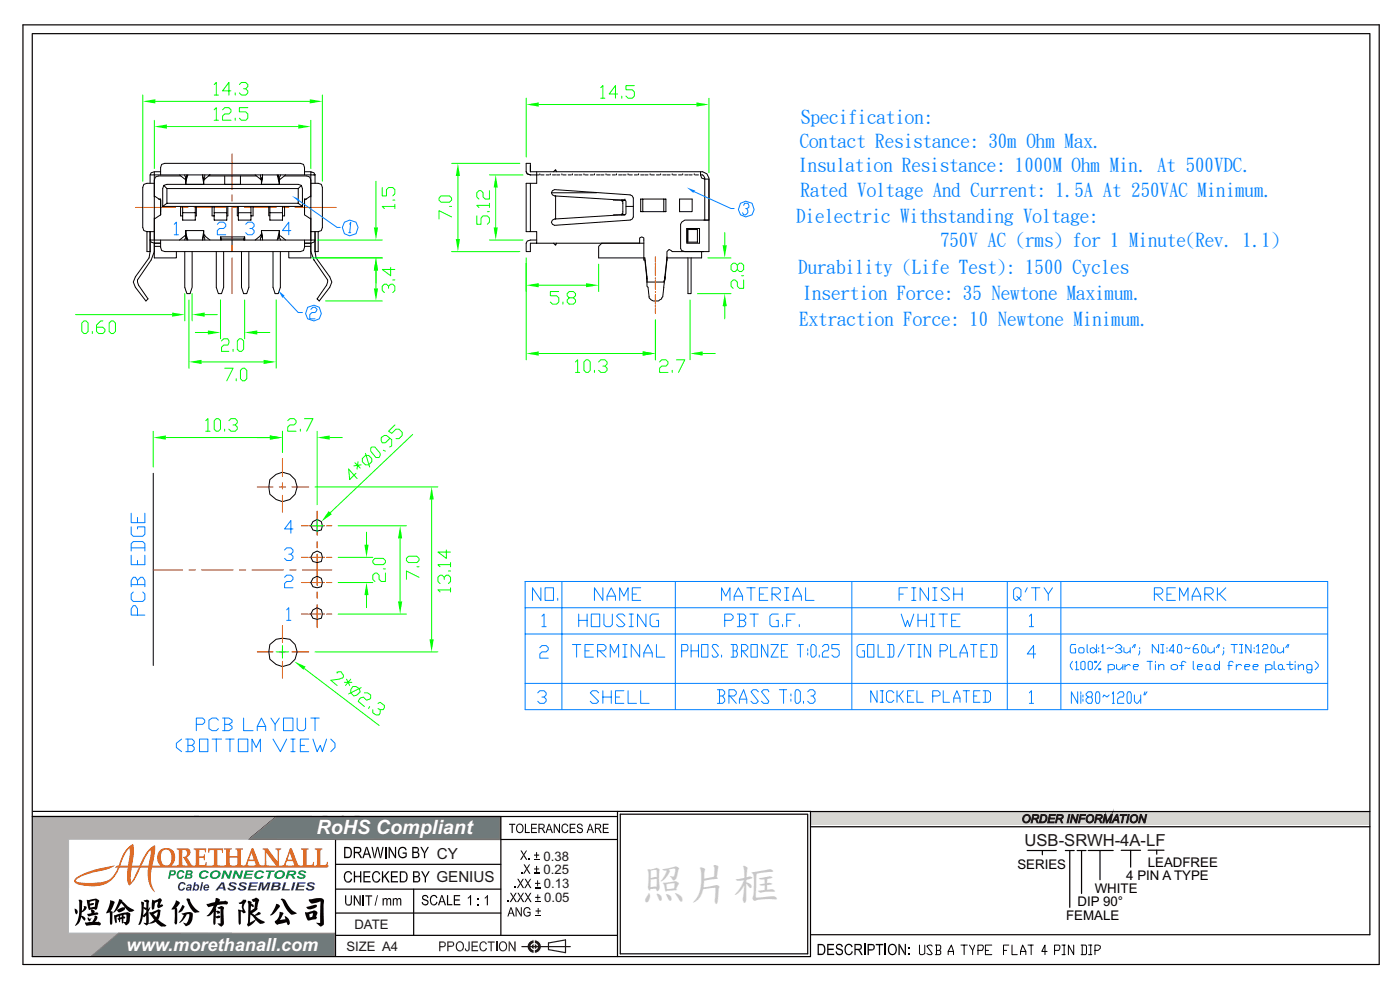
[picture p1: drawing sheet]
<svg xmlns="http://www.w3.org/2000/svg" width="297mm" height="210mm" viewBox="0 0 297 210" stroke-linecap="round" stroke-linejoin="round" font-family="sans-serif">
<defs><g id="words">
<text font-size="9.9" fill="#c9c9ca" x="135.8" y="190.6">照片框</text>
<text font-size="4.2" fill="#fff" x="67.2" y="176.9">RoHS Compliant</text>
<g font-size="4" fill="#0080ff">
<text x="169.9" y="26.2">Specification:</text>
<text x="169.7" y="31.1">Contact Resistance: 30m Ohm Max.</text>
<text x="169.3" y="36.2">Insulation Resistance: 1000M Ohm Min. At 500VDC.</text>
<text x="169.8" y="41.6">Rated Voltage And Current: 1.5A At 250VAC Minimum.</text>
<text x="168.9" y="47.1">Dielectric Withstanding Voltage:</text>
<text x="199.4" y="52.3">750V AC (rms) for 1 Minute(Rev. 1.1)</text>
<text x="169.3" y="57.8">Durability (Life Test): 1500 Cycles</text>
<text x="170.3" y="63.4">Insertion Force: 35 Newtone Maximum.</text>
<text x="169.6" y="69">Extraction Force: 10 Newtone Minimum.</text>
</g>
<text font-size="3.8" fill="#fff" x="26.9" y="201.6">www.morethanall.com</text>
<text font-size="3.5" fill="#231617" x="217.3" y="179.5">USB-SRWH-4A-LF</text>
<g font-size="3.2" fill="#231617">
<text x="92.7" y="182.1">CY</text>
<text x="92.6" y="187.2">GENIUS</text>
</g>
<g font-size="2.8" fill="#231617">
<text x="115.3" y="185.3">0.25</text>
<text x="115.3" y="182.5">0.38</text>
<text x="115.4" y="188.4">0.13</text>
<text x="115.4" y="191.3">0.05</text>
<text x="75.2" y="197.1">DATE</text>
<text x="73.5" y="201.8">SIZE A4</text>
</g>
<g font-size="2.8" fill="#050101">
<text x="215.8" y="184.4">SERIES</text>
<text x="243.5" y="183.8">LEADFREE</text>
<text x="232.2" y="189.4">WHITE</text>
<text x="238.9" y="186.6">4 PIN A TYPE</text>
<text x="226.2" y="195.2">FEMALE</text>
<text x="228.6" y="192.2">DIP 90°</text>
</g>
<text font-size="2.4" fill="#050101" x="216.7" y="174.5">ORDER INFORMATION</text>
</g></defs>
<g fill="none" stroke="#f00" stroke-width=".21">
<path d="M49.2 32.6v7.6M28.7 44h8.5M38.5 44h1.4M41.2 44h6.7M49.2 41.3v1.4M49.2 52v1.4M49.2 54.7v7.6M50.6 44h-1.4v6.7M51.9 44h6.7M59.9 44h1.4M62.6 44h8.7M59.9 97.3v3.8"/>
<path d="M54.6 103.3h3.3M59.3 103.3h1.3M59.9 102.4v1.3M59.9 105.1v3.5M61.9 103.3h3.6M63.9 111.5h1.4M63.9 118.2h1.4M65.5 111.5h.4M65.5 118.2h.4M66.2 111.5h2M66.2 118.2h2M67.3 108.4v5.1"/>
<path d="M67.3 114.9v1.3M67.3 117.6v6.6M68.6 111.5h.2M68.6 118.2h.2M69.3 111.5h1.1M69.3 118.2h1.1M32.5 120.9h6.3M40.1 120.9h1.3M42.8 120.9h6.6M50.8 120.9h1.3M53.5 120.9h6.6M54.6 138.3h3.3"/>
<path d="M59.3 138.3h1.3M59.9 132.7v3.6M59.9 137.6v1.3M61.5 120.9h1.3M61.9 138.3h3.6M63.9 123.6h1.4M63.9 130.3h1.4M64.2 120.9h6.2M65.5 123.6h.4M65.5 130.3h.4M66.2 123.6h2M66.2 130.3h2"/>
<path d="M67.3 125.6v1.3M67.3 128.2v5M68.6 123.6h.2M68.6 130.3h.2M69.3 123.6h1.1M69.3 130.3h1.1M59.9 140.3v3.5"/>
</g>
<g fill="none" stroke="#000" stroke-width=".21">
<path d="M31.8 37.1v1.8M32.7 38.9h-1.5l-.7 .2-.2 .7v8.4l.2 .7 .7 .2M32.7 37.1v14.5h1.4h-1.4M32.7 36.4v.7M32.7 37.1h33.2M34.1 36.4h-1.4l-.6 .3-.3 .4h.9M34.1 37.1v-1.6l.2-.6 .7-.3h28.7l.7 .3 .2 .6v1.6M34.7 39.3l-.2 .7v3.8M35.4 40v3.1M35.4 40h27.9M38.1 37.1l1.1 .9h.2v.2v-.4M38.3 37.3h-4.7l-.6 .2-.3 .7v3.6"/>
<path d="M39.2 37.1l.2 .7M39.4 37.8v1.3v-.4M39.6 37.1l-.2 .7M39.9 37.1l-.5 1.3M43.4 37.1v.4l-.2 .3v1.3l-.2-2 .2 1.3M43.4 38l-.2 .2M43.4 37.8v.2M44.3 37.3h10.1M44.5 37.1l-1.1 .9M47.7 37.3v1.8h3.3v-1.8M54.1 37.1l1.1 .9M55.2 37.1v.4l.3 .3v1.3l.2-2-.2 1.1"/>
<path d="M55.2 38l.3 .4M55.2 37.8v.2M58.8 37.1l.5 2v-.2a1.76 1.76 0 0 1 .2-1.6v-.2M59 37.1l.3 1.1M60.4 37.3h4.6l.7 .2 .2 .7M60.6 37.1l-1.1 .9h-.2M63.3 40l.6-.7 .3 .7v3.8M63.3 40v3.1M63.9 39.3l-.6-.2h-27.9l-.7 .2 .7 .7M64.6 36.4h1.3M65.9 37.1v13.8h-34.1l.3 .5 .6 .2M65.9 38.9h1.6l.7 .2 .2 .7v8.4l-.2 .7-.7 .2v4.3h-.7"/>
<path d="M65.9 37.1v-.7l.7 .3 .2 .4M65.9 37.1h.9h-.2M66.8 37.1v1.8zM112.5 37.1h1.4zM112.5 35.1v1.3v-1.8h-.9v1.8l.2 .5 .7 .2M112.5 36.4h36.6l.9 .5 .4 .9v15.6h-7.8l-.7-.5-.4 .5v1.8M112.5 38.9v10.2M113.9 37.1h.4M113.9 36.4v2.5h-2.3v10.2h2.3v2.5M114.5 36.9v.2M114.7 37.1h.7M115.9 37.1h.6"/>
<path d="M116.8 36.9v.2M117.2 37.1h.7M117.4 36.4l.5-.4 .2 .4M118.1 37.1h.7M119.2 36.9v.2M119.4 37.1h.7M120.5 37.1h.7M121.4 36.9v.2M121.9 37.1h.6M122.8 37.1h.6M123.9 36.9v.2M124.1 37.1h.7"/>
<path d="M125.2 37.1h.7M126.1 36.9v.2M126.6 37.1h.6M127.4 37.1h.7M128.6 36.9v.2M128.8 37.1h.7M129.9 37.1h.7M130.8 36.9v.2M131.2 37.1h.7M132.1 37.1h.7M133.2 36.9v.2M133.5 37.1h.6"/>
<path d="M134.6 37.1h.6M135.5 36.9v.2M135.9 37.1h.7M136.8 37.1h.7M137.9 36.9v.2M138.1 37.1h.7M139.3 37.1h.6M140.2 36.9v.2M140.6 37.1h.7M141.5 37.1h.7M142.6 36.9v.2M142.8 37.1h.7"/>
<path d="M143.9 37.1h.7M144.8 36.9v.2M145.3 37.1h.6M146.2 37.1h.6M147.3 36.9v.2M147.5 37.1h.7M148.6 37.1l.2 .7 .7 .2h.9v8.7h-1.1M148.6 37.1h.5l.4 .7v8.9M148.6 36.4v.7M31.2 49.1v4.3h.6M31.2 49.1h1.5M31.8 53.4l-.2 1.3-2.9 4-.4 1.1 .4 1.1 2.3 2.9 .4-.4-2-2.9-.2-1.1 2.9-4.2 .6-1.8"/>
<path d="M31.8 49.1v4.3M32.7 51.6v3.1h4.7v-1.3M32.7 46.2v4.7M32.7 41.6l1.4 .8M32.7 52.3h1.4M33.6 42.2h.5v2.7M34.1 50.9v1.6l.2 .6 .7 .3h28.7l.7-.3 .2-.6v-1.6M34.1 45.3v.3v-3.2v3.2l-1.4 .9M34.5 43.8h29.7M35.4 43.1h27.9M35.4 43.1l-.9 .7M38.3 43.8v2h.5"/>
<path d="M38.8 45.1h2.6M38.8 43.8v2.9h2.6v-2.9M39.2 53.4v7.5l.4 1.4h.7l.5-1.4v-7.5M39.4 50.2v-.6l.5 1.3M39.4 50.2v-.4v.2h-.2l-1.1 .9M39.4 50.2l-.2 .7M39.4 49.4v-.5v.9M39.4 50.2l.2 .7M39.4 48.9h3.8M41.6 43.8v2h-.2M43.2 48.9l-.2 2zM43.4 50l-.2-.2 .2 1.1"/>
<path d="M43.4 49.8v.2M43.4 50l1.1 .9M45 43.8v2h.4M45.4 45.1h2.7M45.4 43.8v2.9h2.7v-2.9M45.9 53.4v7.5l.4 1.4h.7l.4-1.4v-7.5M46.8 50.2v.7M47 50.7h4.7M48.3 43.8v2h-.2M49.2 50.9v2.5M50.3 43.8v2h.3M50.6 45.1h2.6"/>
<path d="M50.6 43.8v2.9h2.6v-2.9M51.2 53.4v7.5l.5 1.4h.6l.5-1.4v-7.5M51.9 50.2v.7v-.4M51.9 50.2l-.2 .7M51.9 50.2h-5.1l.2 .7M53.7 43.8v2h-.5M55.2 50l.3-.2-.3 1.1M55.2 49.8v.2M55.2 50l-1.1 .9M55.5 49.6l.2 1.1M55.5 49.8v-.9l.2 2M55.5 48.9h3.8"/>
<path d="M57 43.8v2h.2M57.2 45.1h2.7M57.2 43.8v2.9h2.7v-2.9M57.9 53.4v7.5l.5 1.4h.6l.5-1.4v-7.5M59.3 48.9v.9l-.3 .9M59.3 48.9l-.5 2M59.5 50.9l-.2-.4v-.7v.2h.2l1.1 .9M60.4 43.8v2h-.5M63.3 43.1l.9 .7M64.6 42.4v3.2zM64.6 45.6l1.3 .9M64.6 51.6h1.3"/>
<path d="M64.6 52.3h1.3M65 42.2h-.4v2.7M65.9 53.4l.7 1.8 2.9 4.2-.2 1.1-2 2.9 .4 .4 2.3-2.9 .4-1.1-.4-1.1-2.9-4-.3-1.3M65.9 50.9h.9l-.2 .5-.7 .2zM65.9 51.6v3.1h-4.6v-1.3M65.9 49.1h1.6M65.9 41.6l-1.3 .8M66.8 49.1v4.3M113.9 50.9h-1.4l-.7 .2-.2 .5v1.8h.9v-1.8h24.1M117 40.9h9.6M117.2 40.4l.4-.2 16.1 1.1 .4 .3 .3 .4v4l-.3 .5-.4 .2-16.1 1.1-.4-.2-.2-.5 .2-.4 .4-.2 14.3-.9v-.3h.2v-2.6h-.2v-.3l-14.3-.8-.4-.3-.2-.4zM117.4 51.6l.5 .4 .2-.4"/>
<path d="M117.9 41.6v4.9M127.7 51.6l-.7 .7v2.4h9.8l.5 4v2l.2 .2 .2 2.3 .9 .6h1.1l.7-.4 .2-.4 .9-8.3M130.1 42.4h2.5M132.6 42.4l.2 .3v2.6l-.2 .3h-2.5M132.6 42.2v.2M132.8 43.8h1.6M135.7 51.6v-1.1l.4-.3 .5 .3v4.7h.2l.5 4.6h3.5l.2-.4 .5-4.2M141.5 54.5v.2M141.5 54.9v.3M144.2 42.2h2.6v2.7h-2.6zM145.7 48.5h2.7v3.1h-2.7zM145.7 48.7h2.3v2.7h-2.3"/>
<path d="M145.9 54.7v7.6h.7v-7.6M145.9 48.7v2.7M148.8 53.4v1.3h-7.3M150.4 46.7h-5.1l-.7 .4-.2 .5v5.1l.2 .4 .7 .3M32.5 100.4v40.8M57.2 101.7a3.1 3.1 0 0 1 5.4 .1 3.1 3.1 0 0 1-2.7 4.6l-1.3-.4-1.4-1.2-.2-1.5zM66.4 110.6l.9-.4 .9 .4 .2 .9-.2 .9-.9 .2-.9-.2-.5-.9zM66.4 117.3l.9-.4 .9 .4 .2 .9-.2 .9-.9 .2-.9-.2-.5-.9zM57.2 136.7l1.4-1.1 1.3-.2a2.96 2.96 0 0 1 3.1 2.1 2.96 2.96 0 0 1-1.5 3.5l-1.6 .4-1.3-.4-1.4-1.2-.2-1.5zM66.4 122.7l.9-.5 .9 .5 .2 .9-.2 .9-.9 .2-.9-.2-.5-.9zM66.4 129.4l.9-.5 .9 .5 .2 .9-.2 .8-.9 .3-.9-.3-.5-.8z"/>
</g>
<path d="M32.5 91.5v7.6M35.2 92.8h22M59.9 91.5v4.4" fill="none" stroke="#0f0" stroke-width=".21"/>
<g fill="#0f0">
<path d="M32.5 92.8l2.7-.4v.9z"/>
<path d="M57.2 92.4l2.7 .4-2.7 .5z"/>
</g>
<path d="M43.7 89.2l.4-.4v2.7M43.7 91.5h.8M45.9 88.8h.4l.5 .4v1.8l-.5 .5h-.4l-.5-.5v-1.8zM47.7 91v.5M48.6 89.2l.4-.4h.9l.4 .4v.5l-.4 .4h-.5M49.9 90.1l.4 .5v.4l-.4 .5h-.9l-.4-.5M54.6 92.8h2.6M59.9 91.5v4.4M67.3 91.5v15.6M70 92.8h2.6" fill="none" stroke="#0f0" stroke-width=".21"/>
<g fill="#0f0">
<path d="M67.3 92.8l2.7-.4v.9z"/>
<path d="M57.2 92.4l2.7 .4-2.7 .5z"/>
</g>
<path d="M61 89.2l.5-.4h.9l.4 .4v.5l-.4 .4h-.9l-.5 .5v.9h1.8M63.7 91v.5M64.6 88.8h1.8l-1.4 2.7M71.7 118.2h7.4M77.8 112.9v2.6M71.7 123.6h7.4M77.8 126.2v2.7" fill="none" stroke="#0f0" stroke-width=".21"/>
<g fill="#0f0">
<path d="M77.3 115.5h.9l-.4 2.7z"/>
<path d="M77.8 123.6l.4 2.6h-.9z"/>
</g>
<path d="M71.7 111.5h14.5M79.1 118.9l.4-.5h1.8l.5 .5v.4l-.5 .5h-1.8l-.4-.5zM84.9 114.2v13.4M71.7 130.3h14.5M81.3 120.7h.5M81.8 121.6v1.7h-.9l-.5-.4v-.9l-.4-.4h-.5l-.4 .4v.9l.4 .4" fill="none" stroke="#0f0" stroke-width=".21"/>
<g fill="#0f0">
<path d="M84.9 111.5l.4 2.7h-.9z"/>
<path d="M84.4 127.6h.9l-.4 2.7z"/>
</g>
<path d="M66.8 103.3h26.1M86.7 118h1.7l.5 .4v.5l-.5 .4h-1.7l-.5-.4v-.5zM91.6 106v29.6M66.8 138.3h26.1M88.4 120.2h.5M88.9 122.5l-2.7-1.4v1.8" fill="none" stroke="#0f0" stroke-width=".21"/>
<g fill="#0f0">
<path d="M91.6 103.3l.4 2.7h-.9z"/>
<path d="M91.1 135.6h.9l-.4 2.7z"/>
</g>
<path d="M32.7 25.5v10.3M35.4 26.8h27.9M65.9 25.5v10.3M94.7 116.7v1.7l-1.8-1.3h2.7M95.6 119.8h-2.7l.5 .4M95.6 119.3v.9M94.2 122.9v-.4l-.4-.5h-.4l-.5 .5v.8l.5 .5M94.2 122.5l.5-.5h.4l.5 .5v.8l-.5 .5M95.1 121.1h.5M95.6 125.1h-2.7l.5 .5M95.6 124.7v.9" fill="none" stroke="#0f0" stroke-width=".21"/>
<g fill="none" stroke="#0080ff" stroke-width=".21">
<path d="M27.8 117.8v2h2.9v-2M27.8 116.9v-1.6l.5-.4h2l.4 .4v1.6M27.8 111.8v1.5l.5 .5h2l.4-.5v-1.5h-1.5v.4M27.8 108.9v2h2.9v-2M27.8 116.2h2.9M29.2 109.8v1.1M29.2 118.9v.9M27.8 124h2.9M28.3 125.6l-.5 .4v1.1l.5 .5h2l.4-.5v-1.1l-.4-.4M29.2 130.5v-1.4l-.5-.6h-.4l-.5 .6v1.4h2.9M29.2 124v-.9l.6-.6h.5l.4 .6v1.4M29.2 123.1l-.5-.6h-.4l-.5 .6v1.4"/>
<path d="M38.5 156.8l-1.1 .9v.9l1.1 .8M39.4 156.8h1.4l.4 .4v.5l-.4 .4M39.9 158.1h.9l.4 .5v.4l-.4 .4h-1.4M39.9 156.8v2.6M41.6 153.7h1.4l.4-.5v-.4l-.4-.5h-1.4v2.7M42.3 156.8h1.8v2.6h-1.8zM45 156.8h2M45.9 156.8v2.6M46.3 152.8l-.4-.5h-.9l-.7 .5v1.7l.7 .5h.9l.4-.5M47.2 152.3h1.4l.6 .5v.4l-.6 .5M47.7 153.7h.9l.6 .4v.4l-.6 .5h-1.4M47.7 152.3v2.7"/>
<path d="M47.9 156.8h1.8M48.8 156.8v2.6M50.6 156.8h2v2.6h-2zM51.7 152.3v2.7h2M53.5 159.4v-2.6l.9 1.8 .8-1.8v2.6M54.6 155v-.9l.9-1.8 .9 1.8v.9M54.6 154.1h1.8M57.5 152.3l.9 1.4v1.3M57.9 156.8l1.6 2.6 1.3-2.6M59.3 152.3l-.9 1.4M60.1 152.3h2.1v2.7h-2.1zM61.7 156.8h.9"/>
<path d="M61.7 159.4h.9M62.2 156.8v2.6M63 152.3v2.2l.5 .5h.9l.4-.5v-2.2M63.7 158.1h.9M65.5 156.8h-1.8v2.6h1.8M65.9 152.3h1.8M66.4 156.8l.9 2.6 .6-1.3 .5 1.3 .9-2.6M66.8 152.3v2.7M70.2 156.8l.9 .9v.9l-.9 .8"/>
</g>
<g fill="none" stroke="#000" stroke-width=".21">
<path d="M195.1 200.5v1.8l.2 .2h.4l.5-.2v-1.8M197.8 200.7l-.3-.2h-.4l-.5 .2 1.2 1.6-.3 .2h-.4l-.5-.2M198.4 200.5h.9l.3 .2v.4l-.3 .5M198.7 201.6h.6l.3 .2v.5l-.3 .2h-.9M198.7 200.5v2M201.1 202.5v-.7l.7-1.3 .5 1.3v.7M201.1 201.8h1.2M203.9 200.5h1.3M204.5 200.5v2M205.7 200.5l.6 1.1v.9M206.8 200.5l-.5 1.1M207.5 201.6h.9l.2-.5v-.4l-.2-.2h-.9v2"/>
<path d="M209 201.6h.7M210.4 200.5h-1.4v2h1.4M212.9 201.6h.7M214 200.5h-1.1v2M214.7 200.5v2h1.1M216.5 202.5v-.7l.4-1.3 .7 1.3v.7M216.5 201.8h1.1M218.1 200.5h1.1M218.8 200.5v2M222.1 201.8h-1.1l.7-1.3v2M223.7 201.6h.9l.2-.5v-.4l-.2-.2h-.9v2M225.3 200.5h.7"/>
<path d="M225.3 202.5h.7M225.7 200.5v2M227.8 200.5v2l-1.1-2v2M229.4 200.5h.9l.2 .2v1.6l-.2 .2h-.9M229.6 200.5v2M230.9 200.5h.7M230.9 202.5h.7M231.4 200.5v2M232.3 201.6h.7l.4-.5v-.4l-.4-.2h-.7v2"/>
</g>
<g fill="#0f0">
<path d="M63.3 26.4l2.6 .4-2.6 .5z"/>
<path d="M32.7 26.8l2.7-.4v.9z"/>
</g>
<path d="M45.4 23.3l.5-.5v2.7M45.4 25.5h.9M47.2 23.3l.5-.5h.9l.4 .5v.4l-.4 .5h-.9l-.5 .4v.9h1.8M49.9 25.1v.4M52.6 22.8h-1.8v.9h1.3l.5 .5v.9l-.5 .4h-.9l-.4-.4M95.8 34.6h14.5M97.1 37.3v13.4M95.8 53.4h14.5" fill="none" stroke="#0f0" stroke-width=".21"/>
<g fill="#0f0">
<path d="M96.7 50.7h.9l-.5 2.7z"/>
<path d="M97.1 34.6l.5 2.7h-.9z"/>
</g>
<path d="M103.8 37.1h7.2M105.2 39.8v8.4M93.1 42l.5-.4h1.8l.4 .4v.4l-.4 .5h-1.8l-.5-.5zM95.4 43.8h.4M95.8 46l-2.7-1.3v1.8M103.8 50.9h7.2" fill="none" stroke="#0f0" stroke-width=".21"/>
<g fill="#0f0">
<path d="M105.2 37.1l.4 2.7h-.9z"/>
<path d="M104.7 48.2h.9l-.4 2.7z"/>
</g>
<path d="M111.6 20.8v12.5M114.3 22.2h33.4M150.4 20.8v15.9M101.2 45.8v1.8h.8v-1.4l.5-.4h.9l.4 .4v.9l-.4 .5M103.4 44.9h.4M103.8 43.6h-2.6l.4 .4M103.8 40.4v1.8h-.9l-.4-.4v-.9l-.5-.5h-.4l-.4 .5v.9l.4 .4M103.8 43.1v.9" fill="none" stroke="#0f0" stroke-width=".21"/>
<g fill="#0f0">
<path d="M111.6 22.2l2.7-.5v.9z"/>
<path d="M147.7 21.7l2.7 .5-2.7 .4z"/>
</g>
<path d="M127.4 18.6l.5-.4v2.6M131 19.9h-1.8l1.4-1.7v2.6M134.6 18.2h-1.8v.9h1.3l.5 .4v.9l-.5 .4h-.9l-.4-.4M127.4 20.8h.9M131.9 20.4v.4M41.4 70.5h2.7M46.8 63.6v8.3M51.9 63.6v8.3M54.6 70.5h2.6" fill="none" stroke="#0f0" stroke-width=".21"/>
<g fill="#0f0">
<path d="M44.1 70.1l2.7 .4-2.7 .5z"/>
<path d="M51.9 70.5l2.7-.4v.9z"/>
</g>
<path d="M40.1 63.6v14.5M42.8 76.8h13.1M47 72.3l.4-.4h.9l.3 .4v.5l-.3 .4h-.9l-.4 .4v.9h1.6M49.4 74.1v.4M50.8 71.9h.4l.5 .4v1.8l-.5 .4h-.4l-.5-.4v-1.8zM58.6 63.6v14.5" fill="none" stroke="#0f0" stroke-width=".21"/>
<g fill="#0f0">
<path d="M40.1 76.8l2.7-.5v.9z"/>
<path d="M55.9 76.3l2.7 .5-2.7 .4z"/>
</g>
<path d="M111.6 54.7v21.6M47.7 78.1h1.7l-1.3 2.7M51 78.6l.5-.5h.4l.4 .5v1.7l-.4 .5h-.4l-.5-.5zM114.3 75h22.1M139 67.9v8.4M50.1 80.3v.5" fill="none" stroke="#0f0" stroke-width=".21"/>
<path d="M139 54.5v1.1M139 55.8v.5M139 56.5v2M139 58.9v.3M139 59.4v2M139 61.8v.3M139 62.5v2M139 64.7v.5M139 65.4v1.1" fill="none" stroke="#f00" stroke-width=".21"/>
<g fill="#0f0">
<path d="M136.4 74.5l2.6 .5-2.6 .4z"/>
<path d="M111.6 75l2.7-.5v.9z"/>
</g>
<path d="M122.1 76.8l.4-.5v2.7M122.1 79h.9M123.9 76.8l.4-.5h.5l.4 .5v1.8l-.4 .4h-.5l-.4-.4zM126.1 78.6v.4M127 76.8l.4-.5h.9l.5 .5v.4l-.5 .5h-.4M128.3 77.7l.5 .4v.5l-.5 .4h-.9l-.4-.4M133.7 75h2.7M139 67.9v8.4M146.4 63.6v12.7M149.1 75h2.6" fill="none" stroke="#0f0" stroke-width=".21"/>
<g fill="#0f0">
<path d="M136.4 74.5l2.6 .5-2.6 .4z"/>
<path d="M146.4 75l2.7-.5v.9z"/>
</g>
<path d="M150.2 54.7h4.9M153.7 49.4v2.6M139.9 76.8l.5-.5h.9l.4 .5v.4l-.4 .5h-.9l-.5 .4v.9h1.8M142.6 78.6v.4M143.5 76.3h1.8l-1.4 2.7M148 62.3h7.1M153.7 65v2.6" fill="none" stroke="#0f0" stroke-width=".21"/>
<g fill="#0f0">
<path d="M153.7 62.3l.5 2.7h-.9z"/>
<path d="M153.3 52h.9l-.5 2.7z"/>
</g>
<path d="M66.2 54.7h14.9M79.8 57.4v3.8M156.4 56.3l.5-.5h.4l.5 .5v.9l-.5 .4h-.4l-.5-.4v-.9l-.4-.5h-.5l-.4 .5v.9l.4 .4h.5l.4-.4M157.3 58.5h.5M157.8 59.4v1.8h-.9l-.5-.5v-.9l-.4-.4h-.5l-.4 .4v.9l.4 .5M69.1 63.8h12" fill="none" stroke="#0f0" stroke-width=".21"/>
<g fill="#0f0">
<path d="M79.3 61.2h.9l-.4 2.6z"/>
<path d="M79.8 54.7l.4 2.7h-.9z"/>
</g>
<path d="M82.9 56.7v1.8l-1.8-1.3h2.7M83.3 59.4h.5M16 66.7h20.5M39.2 62.3v5.8M40.8 62.3v5.8M43.4 66.7h2.7M82.4 61.2v-.5l-.4-.4h-.5l-.4 .4v.9l.4 .5M82.4 60.7l.5-.4h.4l.5 .4v.9l-.5 .5" fill="none" stroke="#0f0" stroke-width=".21"/>
<path d="M73.1 47.1l1.1-.4 1.3 .4 .5 1.1-.5 1.4-1.3 .4-1.1-.4-.5-1.4zM74 49.4h.4M74.2 47.6l.2-.5-.2 2.3M65.3 65.2l1.3-.5 1.1 .5 .5 1.3-.5 1.1-1.1 .5-1.3-.5-.5-1.1zM65.9 65.6l.5-.4h.4l.5 .4-.5 .7h-.6l-.5 .4v.9h1.1" fill="none" stroke="#0080ff" stroke-width=".21"/>
<g fill="#0f0">
<path d="M40.8 66.7l2.6-.4v.9z"/>
<path d="M36.5 66.3l2.7 .4-2.7 .5z"/>
</g>
<path d="M111.6 55.8v6M127 56v5.8M17.8 68.1h.4l.5 .4v1.8l-.5 .5h-.4l-.4-.5v-1.8zM19.6 70.3v.5M21.8 68.1h-.4l-.9 .9v1.3l.4 .5h.9l.5-.5v-.4l-.5-.5h-1.3M23.2 68.5l.4-.4h.4l.5 .4v1.8l-.5 .5h-.4l-.4-.5zM114.3 60.5h10" fill="none" stroke="#0f0" stroke-width=".21"/>
<g fill="none" stroke="#0080ff" stroke-width=".21">
<path d="M37 47.6l.4-.5v2.7M37 49.8h.9M46.1 47.6l.5-.5h.8l.5 .5v.4l-.5 .5h-.8l-.5 .4v.9h1.8M52.1 47.6l.5-.5h.9l.4 .5v.4l-.4 .5h-.5M53.5 48.5l.4 .4v.5l-.4 .4h-.9l-.5-.4M61.7 48.9h-1.8l1.4-1.8v2.7M157.1 43.1l1.1-.4 1.3 .4 .5 1.4-.5 1.1-1.3 .4-1.1-.4-.5-1.1zM157.8 43.6l.2-.5h.6l.3 .5v.4l-.7 .2M158.4 44.2l.2 .5v.4l-.4 .5h-.4l-.3-.5M60.4 116.7l.4-.5h.9l.5 .5v.4l-.5 .5h-.4M61.7 117.6l.5 .4v.4l-.5 .5h-.9l-.4-.5M62.2 112.2h-1.8l1.3-1.8v2.7"/>
<path d="M60.4 122.5l.4-.5h.9l.5 .5v.4l-.5 .4h-.9l-.4 .5v.9h1.8M60.8 129.4l.5-.5v2.7M60.8 131.6h.9"/>
</g>
<g fill="#0f0">
<path d="M124.3 60.1l2.7 .4-2.7 .4z"/>
<path d="M111.6 60.5l2.7-.4v.8z"/>
</g>
<path d="M30.3 20.2v18.2M33 21.5h32.7M68.4 20.2v18.2M118.5 61.8h-1.7v.9h1.3l.4 .5v.9l-.4 .4h-.9l-.4-.4M119.4 64.1v.4M120.8 63.2l-.5-.5v-.4l.5-.5h.9l.4 .5v.4l-.4 .5h-.9l-.5 .4v.5l.5 .4h.9l.4-.4v-.5l-.4-.4" fill="none" stroke="#0f0" stroke-width=".21"/>
<g fill="#0f0">
<path d="M30.3 21.5l2.7-.4v.8z"/>
<path d="M65.7 21.1l2.7 .4-2.7 .4z"/>
</g>
<path d="M45.4 17.9l.5-.4v2.7M49 19.3h-1.8l1.4-1.8v2.7M49.9 19.7v.5M50.8 17.9l.4-.4h.9l.5 .4v.5l-.5 .4h-.4M52.1 18.8l.5 .5v.4l-.5 .5h-.9l-.4-.5M45.4 20.2h.9M79.8 38.4v9.8M67.3 54.7h13.8M67.3 50.9h13.8M79.8 57.4v2.7" fill="none" stroke="#0f0" stroke-width=".21"/>
<g fill="#0f0">
<path d="M79.8 54.7l.4 2.7h-.9z"/>
<path d="M79.3 48.2h.9l-.4 2.7z"/>
</g>
<path d="M81.1 39.8v1.8h.9v-1.4l.4-.4h.9l.5 .4v.9l-.5 .5M83.3 42.4h.5M83.8 43.8h-2.7l.4 .4M83.8 43.3v.9" fill="none" stroke="#0f0" stroke-width=".21"/>
<path d="M145.7 39.8l1.8 .6-.4 .5z" fill="#0080ff"/>
<path d="M147.3 40.7l7.8 3.5h.7" fill="none" stroke="#0080ff" stroke-width=".21"/>
<path d="M61.9 41.6l1.6 .6-.2 .5z" fill="#0080ff"/>
<path d="M63.3 42.4l8.2 5.8h.7" fill="none" stroke="#0080ff" stroke-width=".21"/>
<path d="M59 61.6l1.4 1.1-.5 .5z" fill="#0080ff"/>
<g fill="none" stroke="#0080ff" stroke-width=".21">
<path d="M60.1 63l3.2 3.3h.9M111.4 123.3h170.3v27.2h-170.3zM111.4 128.9h170.3M111.4 134.5h170.3M114.5 137.4l.5-.5h.9l.4 .5v.4l-.4 .5h-.9l-.5 .4v.9h1.8M114.7 124.7v2.7l-1.7-2.7v2.7M115 130.7l.4-.4v2.6M115 132.9h.9M115.6 124.7h1.8v2.7h-1.8zM118.3 126.9v.5M119.2 123.3v27.2M121.4 136.7h1.8"/>
<path d="M122.3 136.7v2.7M122.8 131.6h1.8M122.8 130.3v2.6M124.1 138.1h.9M124.6 130.3v2.6M125.4 130.3h1.8v2.6h-1.8zM125.9 136.7h-1.8v2.7h1.8M126.8 138.1h1.3l.5-.5v-.4l-.5-.5h-1.3v2.7M127.2 138.1l1.4 1.3M127.9 124.7v2.7l-1.8-2.7v2.7M128.1 130.3v2.2l.5 .4h.9l.4-.4v-2.2M128.8 127.4v-.9l.9-1.8 .9 1.8v.9"/>
<path d="M128.8 126.5h1.8M129.5 139.4v-2.7l.8 1.8 .9-1.8v2.7M131.5 127.4v-2.7l.9 1.8 .8-1.8v2.7M132.1 139.4h.9M132.1 136.7h.9M132.6 130.7l-.5-.4h-.9l-.4 .4 1.8 1.8-.5 .4h-.9l-.4-.4M132.6 136.7v2.7M133.5 130.3h.9M133.5 132.9h.9M133.9 130.3v2.6M134.1 126h.9M135.7 136.7v2.7l-1.8-2.7v2.7"/>
<path d="M135.9 124.7h-1.8v2.7h1.8M136.6 139.4v-.9l.9-1.8 .9 1.8v.9M136.6 138.5h1.8M137 130.3v2.6l-1.8-2.6v2.6M139.3 136.7v2.7h1.7M139.7 130.3h-1.3l-.5 .4v1.8l.5 .4h1.3v-1.3h-.4M143.3 123.3v27.2M144.6 138.1h1.1l.2-.5v-.4l-.2-.5h-1.1v2.7M146.6 136.7v2.7M146.6 138.1h1.6M148.2 136.7v2.7M148.8 136.7h1.4v2.7h-1.4z"/>
<path d="M152.4 137.2l-.4-.5h-.7l-.2 .5 1.3 1.7-.4 .5h-.7l-.2-.5M153.1 127.4v-2.7l.9 1.8 .9-1.8v2.7M153.1 138.9v.5M153.7 131.6h1.4l.4-.5v-.4l-.4-.4h-1.4v2.6M155.1 136.7h1.1l.2 .5v.4l-.2 .5M155.5 138.1h.7l.2 .4v.4l-.2 .5h-1.1M155.5 136.7v2.7M155.8 127.4v-.9l.8-1.8 .9 1.8v.9M155.8 126.5h1.7M156.4 130.3h1.4l.4 .4v.4l-.4 .5M156.9 131.6h.9l.4 .4v.5l-.4 .4h-1.4M156.9 130.3v2.6"/>
<path d="M157.3 138.1h.9l.4-.5v-.4l-.4-.5h-.9v2.7M157.5 138.1l1.1 1.3M158.4 124.7h1.8M159.1 130.3h1.8M159.3 136.7h1.4v2.7h-1.4zM159.3 124.7v2.7M160 130.3v2.6M161.1 126h.9M162.9 136.7v2.7l-1.4-2.7v2.7M162.9 124.7h-1.8v2.7h1.8M163.6 136.7h1.5l-1.5 2.7h1.5M163.8 126h1.3l.5-.4v-.5l-.5-.4h-1.3v2.7"/>
<path d="M164.2 126l1.4 1.4M165.1 130.3h-1.3l-.5 .4v1.8l.5 .4h1.3v-1.3h-.4M165.8 138.1h.6M166 132.5v.4M166.4 127.4h.9M166.4 124.7h.9M166.9 131.6h.9M166.9 124.7v2.7M167.1 136.7h-1.3v2.7h1.3M168.2 127.4v-.9l.9-1.8 .9 1.8v.9M168.2 126.5h1.8M168.7 130.3h-1.8v2.6"/>
<path d="M169.1 136.7h1.4M169.6 132.5v.4M169.8 136.7v2.7M170.9 124.7v2.7h1.8M171.4 137.6v.5M171.4 138.5v.4M172.2 136.7h.5l.4 .5v1.7l-.4 .5h-.5l-.2-.5v-1.7zM173.8 138.9v.5M174.5 137.2l.4-.5h.7l.2 .5v.4l-.2 .5h-.7l-.4 .4v.9h1.3M178 136.7h-1.5v.9h1.1l.4 .5v.8l-.4 .5h-.7l-.4-.5M180.7 123.3v27.2M183.4 136.7h-1.1l-.5 .5v1.7l.5 .5h1.1v-1.3h-.5"/>
<path d="M184.1 136.7h1.3v2.7h-1.3zM186.3 136.7v2.7h1.3M188.3 136.7h1.1l.2 .5v1.7l-.2 .5h-1.1M188.7 136.7v2.7M190.7 126h.9M191.2 130.3l.9 2.6 .4-1.3 .5 1.3 .9-2.6M191.9 136.7l-1.4 2.7M192.5 124.7h-1.8v2.7M192.5 136.7h1.6M193.2 136.7v2.7M193.4 127.4h.9M193.4 124.7h.9"/>
<path d="M193.9 124.7v2.7M194.8 139.4h.6M194.8 136.7h.6M194.8 131.6h1.7M194.8 130.3v2.6M195 136.7v2.7M196.5 130.3v2.6M197 124.7v2.7l-1.8-2.7v2.7M197.4 136.7v2.7l-1.3-2.7v2.7M197.4 130.3h.9M197.4 132.9h.9M197.9 127.4h.9"/>
<path d="M197.9 124.7h.9M197.9 130.3v2.6M198.3 124.7v2.7M199.2 130.3h1.8M199.4 138.1h1.1l.5-.5v-.4l-.5-.5h-1.1v2.7M200.1 130.3v2.6M201.4 125.1l-.4-.4h-.9l-.4 .4 1.7 1.8-.4 .5h-.9l-.4-.5M201.7 136.7v2.7h1.3M201.9 131.6h.9M202.3 126h1.8M202.3 124.7v2.7M203.7 139.4v-.9l.9-1.8 .6 1.8v.9"/>
<path d="M203.7 130.3h-1.8v2.6h1.8M203.7 138.5h1.5M204.1 124.7v2.7M205.9 136.7h1.3M206.6 136.7v2.7M208.1 138.1h.7M209.5 136.7h-1.4v2.7h1.4M210.1 136.7h1.1l.3 .5v1.7l-.3 .5h-1.1M210.6 136.7v2.7M213.7 123.3v27.2M215.7 126.5l.4 .4-.4 .5h-.2l-.5-.5v-1.8l.5-.4h.6l.5 .4v1.4l-.5 .4 .5 .5M217.9 124.7l-.4 .9"/>
<path d="M218.4 130.7l.4-.4v2.6M218.4 132.9h.9M218.8 124.7h1.8M219.7 138.7h-1.8l1.4-1.8v2.7M219.7 124.7v2.7M221.5 124.7l.9 1.3v1.4M223.3 124.7l-.9 1.3M225.1 123.3v27.2M228.2 136.7h-.9l-.2 .5v1.1l.2 .2h.9v-.9h-.2M229.1 137.4h.6l.3 .2v.7l-.3 .2h-.6l-.3-.2v-.7zM230.6 136.7v1.6l.3 .2M231.3 137.6l.7-.2 .6 .7-.9 .4-.4-.2z"/>
<path d="M232.6 136.7v1.8M233.1 137.4v.2M233.1 138.1v.2M233.7 137.2l.3-.5v1.8M233.7 138.5h.7M236.2 137.4l-.4 .2-.5-.2-.4 .2M236.6 137.2l.5-.5h.4l.5 .5v.2l-.7 .2M237.5 137.6l.5 .5v.2l-.5 .2h-.4l-.5-.2M238.4 137.4v.9l.5 .2 .9-.4M239.8 137.4v1.1M240.7 136.7l-.5 .7M240.9 136.7l-.2 .7"/>
<path d="M241.8 138.1v.4l-.3 .4M241.8 137.4v.2M244.9 126h1.3l.5-.4v-.5l-.5-.4h-1.3v2.7M245.3 126l1.4 1.4M245.8 136.7v1.8l-1.4-1.8v1.8M246.2 136.7h.7M246.2 138.5h.7M246.7 136.7v1.8M247.6 126h.9M247.6 137.4v.2M247.6 138.1v.2M249.1 138.1h-1.1l.9-1.4v1.8"/>
<path d="M249.3 124.7h-1.7v2.7h1.7M250 136.7h.5l.2 .5v1.1l-.2 .2h-.5l-.2-.2v-1.1zM250.2 127.4v-2.7l.9 1.8 .9-1.8v2.7M252.5 137.4l-.3 .2-.6-.2-.2 .2M252.9 127.4v-.9l.9-1.8 .9 1.8v.9M252.9 126.5h1.8M254 136.7h-.4l-.5 .7v.9l.3 .2h.6l.3-.2-.3-.7h-.9M255.1 136.7h.3l.4 .5v1.1l-.4 .2-.5-.2v-1.1zM255.6 126h1.3l.5-.4v-.5l-.5-.4h-1.3v2.7M256 126l1.4 1.4M256.3 137.4v.9l.4 .2 .9-.4M257.6 137.4v1.1"/>
<path d="M258.3 124.7v2.7M258.5 136.7l-.5 .7M258.7 136.7l-.2 .7M258.7 126l1.3 1.4M259.6 138.1v.4l-.2 .4M259.6 137.4v.2M260 124.7l-1.3 1.3h-.4M261.2 136.7h1.3M261.8 136.7v1.8M262.9 136.7h.7M262.9 138.5h.7M263.4 136.7v1.8"/>
<path d="M265.4 136.7v1.8l-1.1-1.8v1.8M266.1 137.4v.2M266.1 138.1v.2M266.5 137.2l.5-.5v1.8M266.5 138.5h.7M267.8 137.2l.3-.5h.6l.3 .7-.3 .2h-.6l-.3 .5v.4h1.2M269.9 136.7h.2l.4 .5v1.1l-.4 .2-.5-.2v-1.1zM271 137.4v.9l.4 .2 .9-.4M272.3 137.4v1.1M273.2 136.7l-.5 .7M273.4 136.7l-.2 .7M111.4 145h170.3"/>
<path d="M114.1 147l.4-.5h.9l.5 .5v.4l-.5 .5h-.4M115.4 147.9l.5 .4v.5l-.5 .4h-.9l-.4-.4M127 147l-.4-.5h-.9l-.5 .5 1.8 1.8-.4 .4h-.9l-.5-.4M127.9 146.5v2.7M127.9 147.9h1.8M129.7 146.5v2.7M130.6 147.9h.9M132.4 146.5h-1.8v2.7h1.8M133.2 146.5v2.7h1.8M135.9 146.5v2.7h1.8M152.2 146.3h1.1l.4 .4v.5l-.4 .4M152.6 147.6h.7l.4 .7v.5l-.4 .4h-1.1"/>
<path d="M152.6 146.3v2.9M154.6 147.6h1.2l.4-.4v-.5l-.4-.4h-1.2v2.9M154.9 147.6l1.3 1.6M156.9 149.2v-.9l.9-2 .6 2v.9M156.9 148.3h1.5M160.9 146.7l-.5-.4h-.6l-.5 .4 1.6 2.1-.5 .4h-.6l-.5-.4M163.1 146.7l-.2-.4h-.9l-.5 .4 1.6 2.1-.2 .4h-.9l-.5-.4M165.3 146.3h1.6M166.2 146.3v2.9M167.8 147.2v.4M167.8 148.3v.5M168.9 146.3h.4l.5 .4v2.1l-.5 .4h-.4l-.2-.4v-2.1z"/>
<path d="M170.5 148.8v.4M171.4 146.7l.4-.4h.7l.4 .4v.5l-.4 .4h-.5M172.5 147.6l.4 .7v.5l-.4 .4h-.7l-.4-.4M186.1 146.5v2.5l-1.4-2.5v2.5M186.7 146.5h.7M186.7 149h.7M187.2 146.5v2.5M189.6 147l-.4-.5h-.7l-.4 .5v1.5l.4 .5h.7l.4-.5M190.3 146.5v2.5M190.7 147.6l.9 1.4M191.6 146.5l-.9 1.1h-.4M192.5 147.6h.7"/>
<path d="M193.9 146.5h-1.4v2.5h1.4M194.5 146.5v2.5h1.4M197.9 147.6h1.1l.4-.2v-.4l-.4-.5h-1.1v2.5M200.1 146.5v2.5h1.3M202.3 149v-.9l.7-1.6 .7 1.6v.9M202.3 148.1h1.4M204.3 146.5h1.4M205 146.5v2.5M206.6 147.6h.6M207.9 146.5h-1.3v2.5h1.3M208.6 146.5h1.1l.4 .5v1.5l-.4 .5h-1.1M209 146.5v2.5"/>
<path d="M218.4 147l.4-.5v2.7M218.4 149.2h.9M227.5 140.3l-.4 .7v.4l.4 .7M228.2 140.5l.2-.2v1.8M228.2 142.1h.6M228.6 146.7v2.5l-1.3-2.5v2.5M229.3 140.5l.4-.2 .5 .2v1.3l-.2 .3-.7-.3zM229.3 146.7v.5M229.3 147.4v1.8M229.7 147.4v.5M229.7 148.3v.5M230.9 140.5l.2-.2 .6 .2v1.3l-.4 .3-.4-.3z"/>
<path d="M230.9 147.9l-.5-.5v-.2l.5-.5h.6l.2 .5-.2 .7h-.6l-.5 .4v.5l.5 .4h.6l.2-.4v-.5l-.2-.4M232.2 140.3h.4v.2h-.4zM232.6 146.7h.5l.2 .5v1.6l-.2 .4h-.5l-.2-.4v-1.6zM233.1 141.8h.4v.3h-.4zM233.5 140.3l-1.3 1.8M235.1 141.2l.4-.2h.5l.4 .2v.6l-.4 .3h-.9M235.1 141v1.7M235.3 147.4l-.4 .5-.7-.5-.2 .5M236 147.2l.2-.5v2.5M236 149.2h.4M236.9 141v.8l.4 .3h.2l.7-.7M237.1 147.2l.4-.5h.7l.2 .7-.2 .5h-.7l-.4 .4v.9h1.3"/>
<path d="M238.2 141v1.1M238.7 141v1.1M239.3 146.7h.5l.2 .5v1.6l-.2 .4h-.5l-.2-.4v-1.6zM239.8 141.2l-.5-.2-.6 .4M240.4 141.4h.9l.2-.2-.2-.2h-.6l-.3 .2v.6l.3 .3h.6M240.7 147.4v1.4l.4 .4h.2l.7-.9M242 147.4v1.8M242.9 146.7l-.2 .7M243.3 140.3h1.1M243.3 146.7l-.4 .7M244 140.3v1.8M245.1 140.3v.2"/>
<path d="M245.1 141v1.1M245.8 141.4l.4-.4h.5l.2 .2v.9M245.8 141v1.1M248.5 141.2l.4-.2h.4l.5 .2v.6l-.5 .3h-.4l-.4-.3zM250.2 141.2h.9M251.6 140.5l-.5-.2-.4 .2v1.6M253.1 140.3v1.5l.3 .3M254 141.4h.9l.2-.2-.2-.2h-.6l-.3 .2v.6l.3 .3h.6M256 141h.5l.2 .2v.6l-.2 .3h-.5l-.2-.3v-.6zM256.7 141.8l.2 .3M257.8 141h.5l.4 .4-.4 .7h-.5l-.2-.3v-.6zM258.7 140.3v1.8"/>
<path d="M260.5 141.2h.9M261.6 140.5l-.2-.2h-.5l-.2 .2v1.6M262.3 141v1.1M263.4 141.2l-.2-.2h-.5l-.4 .4M264.1 141.4h.8l.3-.2-.3-.2h-.6l-.2 .2v.6l.2 .3h.6M265.8 141.4h.9l.3-.2-.3-.2h-.6l-.3 .2v.6l.3 .3h.6M268.5 141.2l.5-.2h.4l.5 .2v.6l-.5 .3h-.9M268.5 141v1.7M270.3 140.3v1.5l.4 .3M271.2 141.2l.4-.2 .5 .2v.6l-.2 .3-.7-.3zM272.1 141.8l.4 .3M273 141h1.3"/>
<path d="M273.6 140.3v1.5l.3 .3 .4-.3M274.8 140.3v.2M274.8 141v1.1M275.4 141.4l.9-.4 .2 .2v.9M275.4 141v1.1M278.3 142.1h-.9l-.2-.3v-.6l.2-.2h.7l.2 .2v1.1l-.2 .4h-.7l-.2-.4M279 140.3l.7 .7v.4l-.7 .7"/>
</g>
<path d="M64.6 141.8l15.8 12.1" fill="none" stroke="#0f0" stroke-width=".21"/>
<path d="M62.4 140.3l2.4 1.1-.4 .7z" fill="#0f0"/>
<g fill="none" stroke="#0f0" stroke-width=".21">
<path d="M87.6 92.1l-17.6 16.8M58.6 138.3h2.7M59.9 136.9v2.7M71.5 142.5v.2l.2-.2h.7l.4 .7v.4l-.8 .5-1.8 .2 1.3 1.1M73.1 144.7h1.5M73.5 144.1l.7 1.3M74.4 144.1l-1.1 1.3M74.9 145.6h.6l.7 .5 .2 .6-.7 .7-.6 .2-.7-.6v-.7zM76.6 145.9l-2.6 1.3M77.3 147h.7l.6 .4v.7l-.2 .2-.6 .2-.7-.6-.7 .2-.4 .7 1.3 1.1M78.4 149.9l-.2 .4M79.1 150.5v.7l.7 .4h.6l.2-.4v-.7"/>
<path d="M80.2 149.2l.4-.2 .9 .6v.5l-.2 .4h-.7l-.4-.2"/>
</g>
<path d="M69.7 108.4l.7 .7-2.2 1.5z" fill="#0f0"/>
<path d="M75.3 98.2l1.1 1.1M76 97.9l-.3 1.6M76.6 98.6l-1.5 .2M77.5 96.6h.7l.7 .7v.6l-.7 .7h-.7l-.6-.7v-.6zM77.5 96.2l.9 2.9M78.9 94.8h.6l1.1 1.4v.4l-.2 .4h-.6l-1.2-1.3v-.7zM81.3 95.5l.5 .2M82.7 93l-.9 .9h-.7l-.2-.4v-.7l.6-.4h.5l1.1 .9v1.3l-.4 .2M83.8 90.1l-1.4 1.4 .7 .4 .9-.9h.7l.6 .7v.7l-.6 .6h-.7M65.9 111.5h2.7M67.3 110.2v2.7M75.5 100.4l-1.3 1.3-.2-2.2 1.7 2" fill="none" stroke="#0f0" stroke-width=".21"/>
<path d="M135.9 42.2h5.4v2.7h-5.4zM136.4 42.2v2.7M140.8 42.2v2.7" fill="none" stroke="#000" stroke-width=".21"/>
<g fill="none" stroke="#050101" stroke-width=".25">
<path d="M41.2 174.3h1a.57 .57 0 0 0 .5-.7l-.2-.3-.3-.1h-1v2.3M41.9 174.3l.8 1.2M43.5 174.6h1.3a.71 .71 0 0 0-1-.6 .71 .71 0 0 0-.2 1.2 .7 .7 0 0 0 1.2 0M46.8 174.3l-.7-.3a.81 .81 0 0 0-.6 .7 .81 .81 0 0 0 .6 .8l.7-.3M49.5 174.4l.6-.4 .5 .1 .1 1.4M49.5 174v1.5M50.7 174.4l.6-.4 .5 .1 .1 1.4M52.8 174.4l.6-.4 .5 .1 .1 1.4M52.8 174v1.5M54 174.4l.6-.4 .5 .1 .1 1.4M56.1 174.6h1.3a.7 .7 0 0 0-1-.6 .7 .7 0 0 0-.2 1.2 .68 .68 0 0 0 1.2 0M58.1 174.4l.5-.4 .6 .1 .1 1.4"/>
<path d="M58.1 174v1.5M61.5 174.3l-.2-.2-.5-.1a.8 .8 0 0 0-.6 .7 .8 .8 0 0 0 .6 .8l.5-.1 .2-.2M61.5 173.2v2.3M62.3 174.6h1.3a.71 .71 0 0 0-1-.6 .71 .71 0 0 0-.2 1.2 .7 .7 0 0 0 1.2 0M65.6 174.3l-.2-.2-.5-.1a.8 .8 0 0 0-.6 .7 .8 .8 0 0 0 .6 .8l.5-.1 .2-.2M65.6 173.2v2.3M68.4 174.4h1a.61 .61 0 0 0 .6-.6 .61 .61 0 0 0-.6-.6h-1v2.3M70.9 175.3l-.1 .1h.2M73.5 173.8a.84 .84 0 0 0-1-.6 .84 .84 0 0 0-.6 .9 1.01 1.01 0 0 0 .2 1.1 1.01 1.01 0 0 0 1.1 .2l.3-.4M74.3 175.3l-.1 .1h.2M75.3 174.3l1.3-.1a.57 .57 0 0 0 0-.9l-1.3-.1v2.3h1a.61 .61 0 0 0 .5-.6 .61 .61 0 0 0-.5-.6M79.7 173.2v2.3h1.3"/>
<path d="M82.9 174.3l-.7-.3a.81 .81 0 0 0-.6 .7 .81 .81 0 0 0 .6 .8l.7-.3M82.9 174v1.5M83.7 174l.7 1.5 .7-1.5M84.4 175.5l-.3 .7-.5 .1M87.5 174l.1 1.4 .6 .1 .5-.4M88.7 174v1.5M89.6 174h.7M89.9 173.2v1.9l.1 .3 .5 .1"/>
<circle cx="48.2" cy="174.7" r=".76"/>
<circle cx="86.1" cy="174.7" r=".76"/>
</g>
<path d="M172.2 172.1h118.2v3h-118.2z" fill="#d7d6d2"/>
<path d="M13 178.1v19.9M52.9 178h53.2M58.7 173.2h47.4M71.2 178.1h59.8M171.3 172.7v29.6M171.9 172.1v30.8" fill="none" stroke="#050101" stroke-width=".25"/>
<g fill="#ed6a00">
<path d="M37.5 180h1.3a1.14 1.14 0 0 1 1.6 .8l-.2 .6-.6 .4 1 1.6 .3 .2v.2h-.9l-1.2-1.9a.8 .8 0 0 0 .9-.9 .8 .8 0 0 0-1-.7v.4a6.2 6.2 0 0 0 .1 2.9h.3v.2h-1.6v-.2l.4-.1 .1-1.2-.1-2-.4-.1z"/>
<path d="M41.1 180h2.6v.8h-.2l-.1-.4-.3-.1a.59 .59 0 0 0-.8 .1 .59 .59 0 0 0 0 .7v.6h.9l.1-.4h.2v1.2h-.2l-.1-.3a.78 .78 0 0 0-.9-.2v1.5h.4a.56 .56 0 0 0 .9-.4v-.2h.3l-.1 .9h-2.5a1.55 1.55 0 0 0 .2-1.3v-1.3a.78 .78 0 0 0-.2-1h-.2z"/>
<path d="M44.2 180h3.1v.9h-.2v-.2a.38 .38 0 0 0-.2-.4 .38 .38 0 0 0-.4 0h-.4v2.8l.1 .4 .4 .1v.2h-1.7v-.2l.4-.1 .1-.4v-2.8h-.4a.44 .44 0 0 0-.5 .1 .44 .44 0 0 0-.1 .5h-.2z"/>
<path d="M47.6 180h1.6v.2l-.4 .1-.1 1.3h.8h.9l-.1-1.3-.4-.1v-.2h1.6v.2l-.4 .1v1v2.2l.4 .1v.2h-1.6v-.2l.4-.1 .1-1.6h-.8h-.9l.1 1.6 .4 .1v.2h-1.6v-.2l.4-.1v-.9v-2.3l-.4-.1z"/>
<path d="M55.7 180a1.41 1.41 0 0 1 1.8 .9l1.4 1.9v-2.4l-.5-.2v-.2h1.2v.2h-.3l-.1 .2v3.5l-.4-.1-2.3-3v2.7l.4 .1v.2h-1.2v-.2l.4-.1 .1-1.2v-1.9l-.5-.2z"/>
<path d="M63.9 180h1.5v.2l-.3 .1-.1 .1v3.1h.7a.51 .51 0 0 0 .6-.1 .51 .51 0 0 0 .1-.6h.2v.7a.45 .45 0 0 1-.8 .3h-1.8l.3-.4v-2.8v-.3l-.4-.1z"/>
<path d="M66.8 180h1.6v.2l-.4 .1v.1v3.1h.7a.51 .51 0 0 0 .5-.1 .51 .51 0 0 0 .2-.6h.2l-.1 .7a.45 .45 0 0 1-.7 .3h-1.8l.2-.4v-2.8v-.3l-.4-.1z"/>
<path d="M16.2 186.2a14.2 14.2 0 0 1 4.9-2l3.2-.6a8.6 8.6 0 0 1-4.1 1.4 10.3 10.3 0 0 0-3.9 1.5l-.2 .3a2.66 2.66 0 0 0 2.3 .5 11.6 11.6 0 0 0 4.5-.6 7 7 0 0 0 2.8-4.5l.2-.6a5.2 5.2 0 0 1 2.3-2.6 8.1 8.1 0 0 1-.1 4.3l-.4 2.2 .1 1.6 .6-.8 1.1-2.4a8.2 8.2 0 0 1 3.4-4.6 20.6 20.6 0 0 1-.9 5.8 6.2 6.2 0 0 0 .9 4.2 5.5 5.5 0 0 1-1.5-4.9l.5-2.9v-1.2l-.9 1.3-2.4 4.9-1.2 1.3a5.7 5.7 0 0 1-.2-4.2l.3-2.5v-1.2a11 11 0 0 0-2.3 4.4 5.5 5.5 0 0 1-6 3.7l-.7-.1a5.2 5.2 0 0 1-2.6-.7l-.2-.3z"/>
<path d="M34.5 180.5a2.43 2.43 0 0 0 .4 3 1.12 1.12 0 0 0 1.5-1.2 1.58 1.58 0 0 0-1.2-2.1zM33.9 180.4a1.96 1.96 0 0 1 2.6-.2 1.96 1.96 0 0 1 .5 2.6 1.92 1.92 0 0 1-2.5 1 1.92 1.92 0 0 1-1.1-2.5z"/>
<path d="M53.3 180.9l-.5 1.4h1.1zM53.4 179.9h.3l1.4 3.6 .4 .1v.2h-1.6v-.2l.4-.1-.3-.8h-1.3l-.2 .8 .4 .1v.2h-1.2v-.2l.4-.2z"/>
<path d="M61.5 180.9l-.5 1.4h1zM61.5 179.9h.4l1.3 3.6 .4 .1v.2h-1.6v-.2l.4-.1-.3-.8h-1.2l-.3 .8 .4 .1v.2h-1.1v-.2l.4-.2z"/>
</g>
<g fill="#009a44">
<path d="M42.5 185a1.15 1.15 0 0 1 1.8 .2h-.4a.61 .61 0 0 0-1 0 .61 .61 0 0 0 .2 .9l.6-.3h.5a1.07 1.07 0 0 1-1.1 .6 1.07 1.07 0 0 1-.9-.7z"/>
<path d="M47.4 184.7h.4l.7 1.1 .3-1.1h.4l-.4 1.7h-.5l-.6-1.2-.3 1.2h-.5z"/>
<path d="M49.7 184.7h.5l.6 1.1 .4-1.1h.4l-.5 1.7h-.4l-.7-1.2-.3 1.2h-.4z"/>
<path d="M52.1 184.7h1.7l-.1 .2h-1.2l-.1 .4h1.2l-.1 .3h-1.2l-.2 .5h1.4l-.1 .3h-1.8z"/>
<path d="M54.2 185a1.15 1.15 0 0 1 1.9 .2h-.5a.61 .61 0 0 0-1 0 .61 .61 0 0 0 .3 .9l.6-.3h.4a1.07 1.07 0 0 1-1 .6 1.07 1.07 0 0 1-1-.7z"/>
<path d="M56.5 184.7h1.8l-.1 .2h-.7l-.4 1.5h-.5l.5-1.5h-.7z"/>
<path d="M63.4 184.9a1.03 1.03 0 0 1 1.6 .3h-.5a.42 .42 0 0 0-.4-.3 .42 .42 0 0 0-.4 .3h.1a.92 .92 0 0 1 1 .8 1.06 1.06 0 0 1-1.8-.2h.4a.48 .48 0 0 0 .5 .3 .48 .48 0 0 0 .4-.3 .9 .9 0 0 1-1-.8z"/>
<path d="M45.2 185.2a.57 .57 0 0 0 0 .9 .57 .57 0 0 0 .9-.2 .58 .58 0 0 0 0-.9 .58 .58 0 0 0-.9 .2zM44.8 185a1.18 1.18 0 0 1 2 .4 1.23 1.23 0 0 1-.9 1 1.23 1.23 0 0 1-1.4-.5l.1-.5z"/>
<path d="M58.9 185.2a.57 .57 0 0 0 0 .9 .57 .57 0 0 0 .8-.2 .58 .58 0 0 0 .1-.9 .58 .58 0 0 0-.9 .2zM58.5 185a1.18 1.18 0 0 1 2 .4 1.23 1.23 0 0 1-1 1 1.23 1.23 0 0 1-1.3-.5l.1-.5z"/>
<path d="M61.5 184.9l-.2 .5a.68 .68 0 0 0 1-.4zM61.1 184.7h1a.54 .54 0 0 1 .8 .4 .54 .54 0 0 1-.8 .6l.6 .7h-.6a.77 .77 0 0 0-.8-.7l-.2 .7h-.5z"/>
</g>
<g fill="#1c2880">
<path d="M48.6 187.4a1.03 1.03 0 0 1 1.6 .2l-.4 .1a.42 .42 0 0 0-.4-.3 .42 .42 0 0 0-.4 .3h.1a.92 .92 0 0 1 1 .8 1.06 1.06 0 0 1-1.8-.2h.4a.48 .48 0 0 0 .4 .3 .48 .48 0 0 0 .5-.3h-.1a.9 .9 0 0 1-.9-.8z"/>
<path d="M50.8 187.4a1.03 1.03 0 0 1 1.6 .2l-.4 .1a.42 .42 0 0 0-.4-.3 .42 .42 0 0 0-.4 .3 .92 .92 0 0 1 1 .8 1.06 1.06 0 0 1-1.8-.2h.5a.48 .48 0 0 0 .4 .3 .48 .48 0 0 0 .5-.3h-.1a.9 .9 0 0 1-1-.8z"/>
<path d="M53 187.1h1.7l-.1 .3h-1.2l-.1 .4h1.2l-.1 .3h-1.2l-.1 .5h1.3l-.1 .3h-1.8z"/>
<path d="M55.2 187.1h.7v1.3l.8-1.3h.7l-.5 1.8h-.4l.4-1.5-.9 1.5h-.4l-.1-1.5-.4 1.5h-.4z"/>
<path d="M60.2 187.1h.5l-.4 1.5h1.2l-.1 .3h-1.6z"/>
<path d="M62.2 187.1h.5l-.5 1.8h-.5z"/>
<path d="M63.1 187.1h1.7v.3h-1.3l-.1 .4h1.2l-.1 .3h-1.2l-.1 .5h1.3l-.1 .3h-1.8z"/>
<path d="M65.2 187.4a1.03 1.03 0 0 1 1.7 .2l-.5 .1a.42 .42 0 0 0-.4-.3 .42 .42 0 0 0-.4 .3h.1a.92 .92 0 0 1 1 .8 1.06 1.06 0 0 1-1.8-.2h.4a.48 .48 0 0 0 .5 .3 .48 .48 0 0 0 .4-.3h-.1a.9 .9 0 0 1-.9-.8z"/>
<path d="M47.2 187.5l-.6 .7h.7zM47 187.1h.5l.4 1.8h-.5v-.4h-1l-.2 .4h-.5z"/>
<path d="M58.3 187.4l-.1 .5 .7-.1a.2 .2 0 0 0 .2-.2 .2 .2 0 0 0-.3-.2zM58.1 188.2l-.2 .4h.9l.2-.2-.2-.2zM57.9 187.1h.8a.61 .61 0 0 1 .8 .6l-.4 .3a.46 .46 0 0 1 .4 .5 .46 .46 0 0 1-.6 .4h-1.5z"/>
</g>
<path d="M24.4 183.8h45.4" fill="none" stroke="#ed6a00" stroke-width=".41"/>
<g fill="#009a44">
<path d="M37.8 184.8a.75 .75 0 0 1 .8-.2 .75 .75 0 0 1 .5 .5l-.3 .1a.47 .47 0 0 0-.6-.3 .47 .47 0 0 0-.3 .6 .43 .43 0 0 0 .2 .6 .43 .43 0 0 0 .6-.3h.3a.82 .82 0 0 1-1.1 .6 .82 .82 0 0 1-.3-1.3z"/>
<path d="M36.3 184.9l-.1 .5h.4a.27 .27 0 0 0 .4-.2 .27 .27 0 0 0-.4-.3zM36 184.6h.8a.6 .6 0 0 1 .5 .8 .6 .6 0 0 1-.9 .3h-.2l-.2 .7h-.3z"/>
<path d="M39.9 184.9l-.1 .4h.4a.23 .23 0 0 0 .3-.2 .23 .23 0 0 0-.4-.2zM39.7 185.6l-.1 .5h.5a.24 .24 0 0 0 .3-.2 .24 .24 0 0 0-.3-.3zM39.5 184.6h.7a.47 .47 0 0 1 .6 .2 .47 .47 0 0 1-.3 .7 .53 .53 0 0 1 .2 .7 .53 .53 0 0 1-.7 .2h-.8z"/>
</g>
<g fill="#1c2880">
<path d="M38.1 187.3a.75 .75 0 0 1 .7-.2 .75 .75 0 0 1 .6 .6h-.4a.47 .47 0 0 0-.6-.3 .47 .47 0 0 0-.3 .6 .43 .43 0 0 0 .3 .6 .43 .43 0 0 0 .5-.3h.4a.82 .82 0 0 1-1.2 .6 .82 .82 0 0 1-.2-1.3z"/>
<path d="M42.8 187.1h.3l-.4 1.8h-.3z"/>
<path d="M39.8 188.4a.21 .21 0 0 0 .3 .3 .21 .21 0 0 0 .1-.4zM39.7 187.8a.56 .56 0 0 1 .8-.2 .56 .56 0 0 1 .1 .8v.5h-.4v-.1a.43 .43 0 0 1-.6 .1 .43 .43 0 0 1-.1-.5 .43 .43 0 0 1 .5-.3h.3a.2 .2 0 0 0-.1-.3 .2 .2 0 0 0-.3 .2h-.3z"/>
<path d="M41.4 188a.36 .36 0 0 0-.1 .4 .36 .36 0 0 0 .4 .2 .37 .37 0 0 0 .3-.5 .37 .37 0 0 0-.6-.1zM41.2 187.1h.4l-.2 .6a.54 .54 0 0 1 .8 0 .54 .54 0 0 1 0 .8 .56 .56 0 0 1-.4 .4 .56 .56 0 0 1-.6-.2l-.1 .2h-.3z"/>
<path d="M43.6 187.9l-.1 .3h.6a.26 .26 0 0 0-.2-.3 .26 .26 0 0 0-.3 0zM43.4 187.7a.58 .58 0 0 1 .8 0 .58 .58 0 0 1 .2 .7h-.9l.1 .3 .7-.1a.65 .65 0 0 1-1 .2 .65 .65 0 0 1 .1-1.1z"/>
</g>
<g fill="#050101">
<path d="M19 191.3l.1 .4 .9-.1-.1 .3-.8 .2 .1 .4 .9-.1 .1-1.4zM18.6 194.6l.4 .3 .5-.2-.4 .7a.48 .48 0 0 1-.5-.2 .48 .48 0 0 1 0-.6zM19.3 192.9h.1a.48 .48 0 0 1 .5 .2 .48 .48 0 0 1 .1 .5l.5-.1a.25 .25 0 0 1 .3 .2 .25 .25 0 0 1-.2 .3l-1.9 .3-.2-.5 .9-.1zM18.4 190.9h.4a2.06 2.06 0 0 1 2.1 0l.1 .2-.5 1.8-.3 .1-.2-.2-1.1 .2-.3-.8zM18.1 195.7l.8-.1a.79 .79 0 0 0 1.1-.8v-.4l.2-.2a.47 .47 0 0 1 .5 .3 .47 .47 0 0 1-.2 .6l-.4 .4h.3a.68 .68 0 0 1 1 .5l-.3 .3-.9-.1-1.6 .1a.58 .58 0 0 1-.5-.6zM16.7 190.9a.56 .56 0 0 1 .6 .1 .56 .56 0 0 1 .1 .6v1.7a.77 .77 0 0 0 .4-1h.5a1.07 1.07 0 0 1-.9 1.2l-.1 .8a.65 .65 0 0 1 .7 .3 .65 .65 0 0 1 0 .7l-.8-.8a2.04 2.04 0 0 1-1.3 1.9l.5-1.1a9.1 9.1 0 0 0 .3-4.2zM15.8 192.7a.61 .61 0 0 1 .6 .5 .61 .61 0 0 1-.3 .7z"/>
<path d="M26.2 194.1v.3a.26 .26 0 0 1 .3 .1 .26 .26 0 0 1 0 .3l-.3 .1v.7l.5-.1 .1-.8v-.7zM25.5 194.2v.4l.3-.1v-.4zM24.8 193l.4-.2a1.04 1.04 0 0 1 1.3-.2 1.19 1.19 0 0 1-1.3 .9zM24.2 194.1l2.8-.6 .6 .3v.6a1.59 1.59 0 0 1-.9 1.9l-.6-.6-.2 .2-.1-1-.3 .1v.5l-.2 .2-.1-.6-.3-.3 .3-.1v-.3l-.5 .2 .1 1-.2 .2zM25.3 190.8h.4a10.2 10.2 0 0 0 2.8 2.3l-.3 .2a.95 .95 0 0 1-1.4-.4l-1.1-1.3-.5 .9a1.64 1.64 0 0 1-1.2 1 6.4 6.4 0 0 0 1.2-2.7zM23.4 191a.75 .75 0 0 1 .9 .6l-.9 1.7 .5 .2-.1 1.9a.53 .53 0 0 1-.3 .8l-.2-.6v-2.1l-.7 .2v-.2a5 5 0 0 0 .8-2.5z"/>
<path d="M32.6 193.9l.5 .7 .3-1.2zM32.3 190.9l.4 .1 .7-.2a.47 .47 0 0 1 .6-.3 .47 .47 0 0 1 .3 .6l-.4 .9a.43 .43 0 0 1 .7 0l-1 .7-.3-.4 .2-1-.5 .2a1.38 1.38 0 0 0-.3 1.2l-.3 .3a2.73 2.73 0 0 1-.1-2zM30.5 192.7l-.2 1.5a1.59 1.59 0 0 0 .7-1.3l-.2 .1zM29.9 191.3a.43 .43 0 0 1 .6 .4v.7l.5 .3 .1-1.4h-.4l-.2-.3a.76 .76 0 0 1 1.1 .2l-.1 1.7 .4-.4-.4 .9v2.4l1.2-.7-1-1.3v-.3h.4l1.5-.6 .5 .3-.2 1.2-.3 .6 1.7 1.3-.3 .2a1.52 1.52 0 0 1-1.7-.6l-.3-.4-.5 .3-1 .1-.4 .4-.7-.6 .6 .1v-1.7l-.4 .5-.3-.3v.3a1.6 1.6 0 0 1-.9 1.6 11 11 0 0 0 .5-4.9z"/>
<path d="M39.7 190.6a.68 .68 0 0 1 .7 .7l.8 1.1 1.1 1.1a1.09 1.09 0 0 1-1.5-.4l-.8-1.2-.4-1.1zM38.5 193.7l.7-.1a1.26 1.26 0 0 1 1.7 .2v.2a2.08 2.08 0 0 1-1.5 2.5l-.5-.8a.6 .6 0 0 0 .6 .1 .6 .6 0 0 0 .4-.5 1.2 1.2 0 0 0 .1-1.4l-.4 .1-.7 1.1a.84 .84 0 0 1-.9 .6l.6-.8 .4-.8zM38.6 192.1l.2-.1 .3 .2a1.32 1.32 0 0 1-1.2 1.3zM37.3 191a.74 .74 0 0 1 .8 .7l-.7 .9 .2 .3v2.1l-.1 .9-.2 .2-.3-.3 .1-3h-.7l.6-1z"/>
<path d="M46.2 192.5a1.06 1.06 0 0 1 1.3-.1v.2a3.8 3.8 0 0 0 0 2.4 1.14 1.14 0 0 1-.6 1.6l-.8-.7h.7v-3.1a.43 .43 0 0 1-.6-.3zM43.9 191.7l1.7-.3 .1-.8a.6 .6 0 0 1 .9 .4l-.1 .2h.9a.52 .52 0 0 1 .7-.1 .52 .52 0 0 1 .1 .7l-2.1 .2-.4 .7 .1 .5h.2a.37 .37 0 0 1 .5 0 .37 .37 0 0 1-.1 .6l-.4 .1 .1-.2-.3-.4v1.1l.6-.2 .4 .2-.2 .3-.4 .1-.4-.2-.1 1.1a.28 .28 0 0 1 0 .4 .28 .28 0 0 1-.4 0v-2.7a1.34 1.34 0 0 1-1.4 .9l.1-.2a3.1 3.1 0 0 0 1.3-2l-.9 .3a.59 .59 0 0 1-.5-.7z"/>
<path d="M53.1 194l-.1 1.7 1.2-.7zM52.7 191.1l.6 .2v.5a.38 .38 0 0 1 .5 .1 .38 .38 0 0 1-.1 .5l-.4-.3-.1 1.1 .8-.5 .1-1.5a.38 .38 0 0 1-.5 0 .38 .38 0 0 1 0-.5h.2a.65 .65 0 0 1 .9-.1 .65 .65 0 0 1 .1 .9l-.2 .7a1 1 0 0 1-.6 1.2l-.6 .3 .6 .4 .4-.3a.44 .44 0 0 1 .5-.3 .44 .44 0 0 1 .4 .3v.1a1.13 1.13 0 0 1-1.1 .4l.8 .7 1.2 .6-.3 .2a.99 .99 0 0 1-1.5-.5l-.1-.2-.7 .8-.9 .6a.54 .54 0 0 1-.1-.9l.1-1.8a5 5 0 0 0-.2-2.5zM50.7 191.5l.4-.1 .4-.6 .6 .1 .1 .4a1.53 1.53 0 0 0-.1 2.2v.1a.74 .74 0 0 1-1-.3v2.4a.28 .28 0 0 1-.1 .3 .28 .28 0 0 1-.3 .1l-.2-3 .1-.2 .9 .2-.2-.6 .1-.8a.48 .48 0 0 1-.7-.2z"/>
<path d="M59.7 190.6a.95 .95 0 0 1 1 .6l.2 .4a4.6 4.6 0 0 0 2.1 2.2h-.1a1.2 1.2 0 0 1-1.8-.5l-1.3-2.3-.2-.1zM59.4 193.4a.5 .5 0 0 1 .7 .5l-.7 1.3 1.2-.2-.2-.6a1.32 1.32 0 0 1 1.1 1.3l-.3 .5h-.2l-.2-.6-1.5 .4a.58 .58 0 0 1-.7 0 .58 .58 0 0 1-.2-.6 2.2 2.2 0 0 0 1-2zM58.6 191.8a.51 .51 0 0 1 .7 .2 .51 .51 0 0 1-.2 .7l-.8 .9a.96 .96 0 0 1-1 .5l.8-1.1z"/>
<path d="M65.6 193.9l.1 .7h.1a.72 .72 0 0 0 .6-.9zM65.6 190.8l1.4-.3a1.62 1.62 0 0 1 1.7 .4v5.1a.64 .64 0 0 1-.5 .5 .64 .64 0 0 1-.7-.4l-.4-.4 .8 .1 .1-4.5-.2-.1a2.03 2.03 0 0 1-2 .3l-.3-.6zM65 192.4l.7-.2a1.68 1.68 0 0 1 1.5-.2 .75 .75 0 0 1-.9 .8 .8 .8 0 0 1-1.3-.4zM64.7 193.5h.1a2.08 2.08 0 0 0 1.7-.3h.5a.44 .44 0 0 1 .3 .7l-.3 .5a.29 .29 0 0 1 .2 .3 .29 .29 0 0 1-.2 .3l-1.6 .3a2.5 2.5 0 0 1-.7-1.8z"/>
</g>
<path d="M71.2 183.3h35.1M71.2 188.6h35.1M71.2 193.7h35.1M171.9 198.3h118.7M4.9 204.6h287.7" fill="none" stroke="#050101" stroke-width=".25"/>
<g fill="#050101">
<path d="M81.9 190.8l.6-.1-.3 .3v1.1h-.2z" fill-rule="evenodd"/>
<path d="M81.4 190.7h.3z" fill-rule="evenodd"/>
<path d="M81.2 190.5l.4 .3-.2 .3v1h-.2z" fill-rule="evenodd"/>
<path d="M82.3 190.6v-.1a.43 .43 0 0 1 .5 .1 .43 .43 0 0 1 .2 .4v1.1h-.2v-1.2z" fill-rule="evenodd"/>
<path d="M81.4 190.7a.4 .4 0 0 1 .4-.2 .4 .4 0 0 1 .4 .3z" fill-rule="evenodd"/>
<path d="M84 190.8l.7-.1-.3 .3-.1 1.1h-.2z" fill-rule="evenodd"/>
<path d="M83.5 190.7h.4z" fill-rule="evenodd"/>
<path d="M83.3 190.5l.4 .3-.1 .2v1.1h-.3z" fill-rule="evenodd"/>
<path d="M84.4 190.7a.43 .43 0 0 1 .5-.2 .43 .43 0 0 1 .2 .5v1.1h-.2v-1.2z" fill-rule="evenodd"/>
<path d="M83.6 190.7a.42 .42 0 0 1 .7 .1z" fill-rule="evenodd"/>
<path d="M74.4 189.9h.2v1.5l-.2 .6a.8 .8 0 0 1-1.1-.1h.6a.53 .53 0 0 0 .5-.7z" fill-rule="evenodd"/>
<path d="M73.2 189.9h.3v1.7l.4 .3h-.6v-.2z" fill-rule="evenodd"/>
<path d="M76.3 189.9v2.2h.2v-2.2zM76.5 189.9v2.2z" fill-rule="evenodd"/>
<path d="M75 189.9h.3v2.2h-.3z" fill-rule="evenodd"/>
<path d="M75.3 189.9l1 1.7v.5l-1-1.7z" fill-rule="evenodd"/>
</g>
<path d="M77.1 189.9v2.2" fill="none" stroke="#050101" stroke-width=".25"/>
<g fill="#050101">
<path d="M77.5 189.9h1.5v.3h-.7v1.9h-.2v-1.9h-.6z" fill-rule="evenodd"/>
<path d="M80 189.9h.2l-.6 2.2h-.1z" fill-rule="evenodd"/>
<path d="M89.4 191.3h.3l.2 .4 .3 .1h-.6z" fill-rule="evenodd"/>
<path d="M90.2 190.1h.5l.2 .4h-.3l-.1-.3z" fill-rule="evenodd"/>
<path d="M89.7 190l.1-.1a.77 .77 0 0 1 .9 .2h-.8l-.1 .5 .3 .1a.71 .71 0 0 1 .8 1 .71 .71 0 0 1-1.3 .1l1-.1v-.4l-.3-.2a.67 .67 0 0 1-.7-.3 .67 .67 0 0 1 .1-.8z" fill-rule="evenodd"/>
<path d="M91.5 191.9l.8-.1 .3-.5h.2a.8 .8 0 0 1-.5 .7 .8 .8 0 0 1-.8-.1z" fill-rule="evenodd"/>
<path d="M92 190.1h.6l.2 .4h-.2l-.3-.4z" fill-rule="evenodd"/>
<path d="M91.6 190l.6-.2 .4 .3a.93 .93 0 0 0-1.1 .6 .93 .93 0 0 0 .5 1.1h-.5a1.44 1.44 0 0 1 .1-1.8z" fill-rule="evenodd"/>
<path d="M93.6 189.9h.3l-.4 1.3 .6 .2h-.7l-.2 .6h-.3z" fill-rule="evenodd"/>
<path d="M93.9 189.9l.7 2.1h-.2l-.3-.6-.6-.2h.6l-.4-1.1z" fill-rule="evenodd"/>
<path d="M94.8 189.9h.3v1.9h.9v.2h-1.2z" fill-rule="evenodd"/>
<path d="M96.3 189.9h1.3v.2h-1.1v.7h1v.2h-1v.8h1.2v.2h-1.4z" fill-rule="evenodd"/>
<path d="M99.2 190.4l.5-.1-.4 .3z" fill-rule="evenodd"/>
<path d="M99.8 189.9l.1-.1v2.2h-.2v-1.7h-.3z" fill-rule="evenodd"/>
<path d="M102.8 190.4l.5-.1-.5 .3z" fill-rule="evenodd"/>
<path d="M103.4 189.8h.1v2.2h-.2v-1.7h-.3z" fill-rule="evenodd"/>
</g>
<g fill="#050101">
<path d="M101.3 191.7h.3v.3h-.3z"/>
<path d="M101.3 190.5h.3v.3h-.3z"/>
</g>
<path d="M87.8 188.6v9.8" fill="none" stroke="#050101" stroke-width=".25"/>
<g fill="#050101">
<path d="M107.7 191.1h.2v.3h-.2z"/>
<path d="M113.5 191.1h1.1v.3h-1.1z"/>
<path d="M109.2 188.1h.2v.3h-.2z"/>
<path d="M113.5 188.2h1.1v.2h-1.1z"/>
<path d="M110.5 185.1h.3v.2h-.3z"/>
<path d="M113.3 185.1h1.1v.2h-1.1z"/>
<path d="M112.1 182.1h.2v.3h-.2z"/>
<path d="M113.3 182.2h1.1v.2h-1.1z"/>
<path d="M113.6 194h1.1v.2h-1.1z"/>
</g>
<g fill="#050101">
<path d="M108.8 190.3l.1 .3-.5 .8h-.3z" fill-rule="evenodd"/>
<path d="M108.2 189.4h.3l1.2 2h-.3z" fill-rule="evenodd"/>
<path d="M109.4 189.4h.2l-.6 .9-.1-.2z" fill-rule="evenodd"/>
<path d="M110.3 190.3l.2 .2-.6 .9h-.2z" fill-rule="evenodd"/>
<path d="M109.8 189.4h.2l1.2 2h-.3z" fill-rule="evenodd"/>
<path d="M110.9 189.4h.3l-.6 .9-.1-.2z" fill-rule="evenodd"/>
<path d="M111.9 190.3l.1 .3-.5 .8h-.3z" fill-rule="evenodd"/>
<path d="M111.3 189.4h.3l1.2 2h-.3z" fill-rule="evenodd"/>
<path d="M112.5 189.4h.2l-.5 .9-.2-.2z" fill-rule="evenodd"/>
<path d="M114 189.7h.2v.5h.4v.3h-.4v.5h-.2v-.5h-.5v-.3h.5z" fill-rule="evenodd"/>
<path d="M108 174.7h1.3v.3h-.5v1.7h-.3v-1.7h-.5z" fill-rule="evenodd"/>
<path d="M109.7 175l.6-.1a.86 .86 0 0 0-.6 .8 .86 .86 0 0 0 .5 .8h.6l-.1 .1a.97 .97 0 0 1-1.2-.4 .97 .97 0 0 1 .2-1.2z" fill-rule="evenodd"/>
<path d="M109.8 174.9l.4-.2 .4 .1a1.2 1.2 0 0 1 .2 1.7h-.5h.1a.86 .86 0 0 0 .5-.9 .86 .86 0 0 0-.6-.7z" fill-rule="evenodd"/>
<path d="M111.3 174.7h.3v1.8h.8v.2h-1.1z" fill-rule="evenodd"/>
<path d="M112.7 174.7h1.2v.3h-1v.6h.9v.2h-.9v.7h1v.2h-1.2z" fill-rule="evenodd"/>
<path d="M114.7 175.8h.4l.6 .9h-.3l-.4-.8z" fill-rule="evenodd"/>
<path d="M115 174.9h.5v.7h-1l.7-.1 .1-.3z" fill-rule="evenodd"/>
<path d="M114.2 174.7h1l.3 .2h-1v.7h1l-.4 .2h-.6v.9h-.3z" fill-rule="evenodd"/>
<path d="M116.4 174.7h.2l-.4 1.2 .6 .2h-.6l-.2 .6h-.3z" fill-rule="evenodd"/>
<path d="M116.6 174.7l.7 2h-.2l-.3-.6-.6-.2h.6l-.3-.9z" fill-rule="evenodd"/>
<path d="M118.6 174.7h.2v2h-.2z" fill-rule="evenodd"/>
<path d="M117.5 174.7h.2v2h-.2z" fill-rule="evenodd"/>
<path d="M117.7 174.7l.9 1.6v.4l-.9-1.5z" fill-rule="evenodd"/>
<path d="M119.4 176.5h.7l.3-.5 .2 .1a.72 .72 0 0 1-1 .6z" fill-rule="evenodd"/>
<path d="M119.9 174.9h.5l.2 .4h-.3l-.2-.3z" fill-rule="evenodd"/>
<path d="M119.3 175l.5-.3 .6 .2h-.5a.84 .84 0 0 0-.6 .8 .84 .84 0 0 0 .6 .8h-.5l-.2-.3-.1-.7z" fill-rule="evenodd"/>
<path d="M120.8 174.7h1.3v.3h-1v.6h.9v.2h-.9v.7h1v.2h-1.3z" fill-rule="evenodd"/>
<path d="M122.3 176.1l.2-.1 .2 .4 .4 .1h-.6z" fill-rule="evenodd"/>
<path d="M123 174.9h.5l.1 .4h-.2l-.2-.3z" fill-rule="evenodd"/>
<path d="M122.5 174.9l.6-.2 .4 .2-.8 .2a.37 .37 0 0 0 0 .4 .37 .37 0 0 0 .4 .1 .62 .62 0 0 1 .4 .9 .62 .62 0 0 1-1 0h.6a.4 .4 0 0 0 .2-.5 .4 .4 0 0 0-.5-.2l-.4-.4z" fill-rule="evenodd"/>
<path d="M125.1 174.7h.2l-.4 1.2 .7 .2h-.7l-.2 .6h-.3z" fill-rule="evenodd"/>
<path d="M125.3 174.7l.7 2h-.2l-.2-.6-.7-.2h.6l-.3-1z" fill-rule="evenodd"/>
<path d="M126.7 175.8l.5 .1 .5 .8h-.3l-.4-.7z" fill-rule="evenodd"/>
<path d="M127 174.9h.5v.7h-1.1l.9-.1-.1-.5z" fill-rule="evenodd"/>
<path d="M126.2 174.7h.9l.3 .2h-1v.7h1l-.3 .2h-.7v.9h-.2z" fill-rule="evenodd"/>
<path d="M127.9 174.7h1.2v.3h-1v.6h.9v.2h-.9v.7h1v.2h-1.2z" fill-rule="evenodd"/>
<path d="M110.3 187.4v.3l-.4 .7h-.2z" fill-rule="evenodd"/>
<path d="M109.7 186.4h.3l1.2 2h-.3z" fill-rule="evenodd"/>
<path d="M110.9 186.4h.2l-.5 .9-.2-.2z" fill-rule="evenodd"/>
<path d="M111.9 187.4l.1 .1-.5 .9h-.3z" fill-rule="evenodd"/>
<path d="M111.3 186.4h.2l1.2 2h-.2z" fill-rule="evenodd"/>
<path d="M112.5 186.4h.2l-.6 .9-.1-.2z" fill-rule="evenodd"/>
<path d="M114 186.7h.1v.6h.5v.2h-.5v.5h-.1v-.5h-.5v-.2h.5z" fill-rule="evenodd"/>
<path d="M111.6 184.3l.2 .2-.5 .8h-.3z" fill-rule="evenodd"/>
<path d="M111.1 183.4h.2l1.2 1.9h-.2z" fill-rule="evenodd"/>
<path d="M112.2 183.4h.3l-.6 .9-.1-.2z" fill-rule="evenodd"/>
<path d="M113.7 183.7h.2v.5h.5v.2h-.5v.6h-.2v-.6h-.4v-.2h.4z" fill-rule="evenodd"/>
<path d="M111 181.4l.1 .2-.5 .8h-.3z" fill-rule="evenodd"/>
<path d="M110.4 180.4h.3l1.2 2h-.3z" fill-rule="evenodd"/>
<path d="M111.6 180.4h.2l-.6 1-.1-.2z" fill-rule="evenodd"/>
<path d="M113.7 180.8h.2v.5h.5v.2h-.5v.6h-.2v-.6h-.4v-.2h.4z" fill-rule="evenodd"/>
<path d="M108.3 192.5h.2l-.4 1.1 .6 .2h-.6l-.2 .6h-.3z" fill-rule="evenodd"/>
<path d="M108.5 192.5l.7 1.9h-.2l-.3-.6-.6-.2h.6l-.3-1z" fill-rule="evenodd"/>
<path d="M110.5 192.5h.2v1.9h-.2z" fill-rule="evenodd"/>
<path d="M109.4 192.5h.2v1.9h-.2z" fill-rule="evenodd"/>
<path d="M109.6 192.5l.9 1.5v.4l-.9-1.5z" fill-rule="evenodd"/>
<path d="M111.9 193.4h.7v.7a.88 .88 0 0 1-1.3 .1h.7l.4-.2v-.4h-.5z" fill-rule="evenodd"/>
<path d="M111.9 192.6h.5l.1 .4-.2 .1-.1-.4z" fill-rule="evenodd"/>
<path d="M111.2 192.7l.1-.1a.76 .76 0 0 1 1.1 0h-.5a.8 .8 0 0 0-.7 .8 .8 .8 0 0 0 .7 .8h-.6l-.2-.3-.1-.7z" fill-rule="evenodd"/>
<path d="M114.1 192.6h.2v.5h.4v.3h-.4v.5h-.2v-.5h-.5v-.3h.5z" fill-rule="evenodd"/>
<path d="M73.7 179.9h.7l.3 1.2-.3 .7h-1.1l.7-.1 .4-.5a.85 .85 0 0 0-.7-1.3z" fill-rule="evenodd"/>
<path d="M73 179.6l1 .1 .4 .2h-1.1v1.9h1.1a1.5 1.5 0 0 1-1.4 .2z" fill-rule="evenodd"/>
<path d="M75.6 181l.7 .1 .5 .9h-.3l-.5-.9z" fill-rule="evenodd"/>
<path d="M76 179.9h.5l.2 .6-.2 .2h-1.2h.6a.42 .42 0 0 0 .5-.5z" fill-rule="evenodd"/>
<path d="M75 179.6l1.2 .1 .3 .2h-1.2v.8h1.2l-.4 .2-.8 .1v1h-.3z" fill-rule="evenodd"/>
<path d="M77.6 179.6h.3l-.5 1.5 .8 .2h-.8l-.2 .7h-.3z" fill-rule="evenodd"/>
<path d="M77.9 179.6l.9 2.4h-.3l-.3-.7-.8-.2h.7l-.3-1.2z" fill-rule="evenodd"/>
<path d="M78.8 179.6h.3l.4 2.1-.2 .3z" fill-rule="evenodd"/>
<path d="M79.9 179.6h.4l-.7 2.4h-.3z" fill-rule="evenodd"/>
<path d="M80.3 179.6l.4 1.8-.1 .6-.5-2z" fill-rule="evenodd"/>
<path d="M81.1 179.6h.3l-.6 2.4h-.2z" fill-rule="evenodd"/>
</g>
<path d="M81.8 179.6v2.4" fill="none" stroke="#050101" stroke-width=".27"/>
<g fill="#050101">
<path d="M83.8 179.6h.2v2.4h-.2z" fill-rule="evenodd"/>
<path d="M82.4 179.6h.3v2.4h-.3z" fill-rule="evenodd"/>
<path d="M82.7 179.6l1.1 1.9v.5l-1.1-1.8z" fill-rule="evenodd"/>
<path d="M85.4 180.8h.9v.9a1.08 1.08 0 0 1-1.5 .1h.8l.4-.2v-.5h-.6z" fill-rule="evenodd"/>
<path d="M85.4 179.9h.7l.2 .4-.3 .1-.1-.3z" fill-rule="evenodd"/>
<path d="M84.9 179.7l.5-.1 .7 .3h-.7a.97 .97 0 0 0-.8 1 .97 .97 0 0 0 .8 .9h-.6a1.48 1.48 0 0 1 .1-2.1z" fill-rule="evenodd"/>
<path d="M88.2 180.9h.7l.1 .4-.1 .5h-1.2l.7-.1a.41 .41 0 0 0 .3-.5 .41 .41 0 0 0-.5-.3z" fill-rule="evenodd"/>
<path d="M88.1 179.9h.7l.1 .3-.2 .5h-1h.5a.36 .36 0 0 0 .4-.3 .36 .36 0 0 0-.2-.5z" fill-rule="evenodd"/>
<path d="M87.5 179.6l.9 .1 .4 .2h-1.1v.8h1l-.1 .1 .3 .1h-1.2v.9h1.1a1.58 1.58 0 0 1-1.3 .2z" fill-rule="evenodd"/>
<path d="M89.2 179.6h.3l.4 .8 .2 .4-.2 .2z" fill-rule="evenodd"/>
<path d="M90.7 179.6h.3l-.8 1.4v1h-.3v-1z" fill-rule="evenodd"/>
<path d="M73.3 187l.8-.1 .4-.5h.2a.87 .87 0 0 1-1.3 .7z" fill-rule="evenodd"/>
<path d="M73.9 185h.6l.2 .5h-.3l-.2-.4z" fill-rule="evenodd"/>
<path d="M73.4 184.9l.6-.1 .5 .2h-.6a1.03 1.03 0 0 0-.7 1 1.03 1.03 0 0 0 .7 1h-.6a1.59 1.59 0 0 1 .1-2.1z" fill-rule="evenodd"/>
<path d="M75.3 185.8h1.1v-1h.3v2.4h-.3v-1.1z" fill-rule="evenodd"/>
<path d="M75.1 184.8h.2v1l1.1 .3h-1.1v1.1h-.2z" fill-rule="evenodd"/>
<path d="M77.1 184.8h1.5v.3h-1.2v.7h1.1v.3h-1.1v.8h1.2v.3h-1.5z" fill-rule="evenodd"/>
<path d="M79.2 187l.9-.1 .3-.5h.3l-.4 .7a.85 .85 0 0 1-1.1-.1z" fill-rule="evenodd"/>
<path d="M79.9 185h.5l.3 .5h-.3l-.3-.4z" fill-rule="evenodd"/>
<path d="M79.4 184.9l.6-.1 .4 .2h-.5a1.03 1.03 0 0 0-.7 1 1.03 1.03 0 0 0 .6 1h-.6a1.57 1.57 0 0 1 .2-2.1z" fill-rule="evenodd"/>
<path d="M81.8 185.8l.9 1.4h-.4l-.7-1.2z" fill-rule="evenodd"/>
<path d="M82.3 184.8h.4l-1.4 1.6v-.4z" fill-rule="evenodd"/>
<path d="M81 184.8h.3v2.4h-.3z" fill-rule="evenodd"/>
<path d="M82.9 184.8h1.5v.3h-1.2v.7h1.1v.3h-1.1v.8h1.2v.3h-1.5z" fill-rule="evenodd"/>
<path d="M85.5 185.1h.7a1.67 1.67 0 0 1 0 1.8h-1.1a.95 .95 0 0 0 .9-.3 .95 .95 0 0 0 .2-1l-.3-.4z" fill-rule="evenodd"/>
<path d="M84.8 184.8h1.1l.3 .2-1.1 .1v1.8l1.1 .1a1.56 1.56 0 0 1-1.4 .2z" fill-rule="evenodd"/>
<path d="M88.4 186.1h.6l.2 .3-.1 .5h-1.2h.6a.42 .42 0 0 0 .4-.5 .42 .42 0 0 0-.5-.3z" fill-rule="evenodd"/>
<path d="M88.3 185.1h.7l.1 .3-.2 .4h-1h.4a.38 .38 0 0 0 .5-.4 .38 .38 0 0 0-.5-.3z" fill-rule="evenodd"/>
<path d="M87.6 184.8h1l.3 .2-1 .1v.7h1l-.1 .1 .2 .2h-1.1v.8l1.1 .1a1.49 1.49 0 0 1-1.4 .2z" fill-rule="evenodd"/>
<path d="M89.3 184.8h.3l.5 .7 .1 .4-.1 .3z" fill-rule="evenodd"/>
<path d="M90.9 184.8h.3l-.8 1.4v1h-.3v-1z" fill-rule="evenodd"/>
</g>
<path d="M13 178.1v19.9" fill="none" stroke="#231617" stroke-width=".21"/>
<path d="M120 199.4l-3.6 .6M116.4 201.4l3.6 .7" fill="none" stroke="#231617" stroke-width=".25"/>
<g fill="#231617" stroke="#fff" stroke-width=".25">
<circle cx="113.4" cy="200.8" r="1.5"/>
<circle cx="113.3" cy="200.8" r=".66"/>
</g>
<path d="M120 199.4v2.7M116.4 200v1.4" fill="none" stroke="#231617" stroke-width=".25"/>
<path d="M113.3 199.1v3.4" fill="none" stroke="#fff" stroke-width=".25"/>
<g fill="#231617">
<path d="M93.9 200l.6-.1 .1 .4-.2 .4h-1h.6a.38 .38 0 0 0 .3-.4 .38 .38 0 0 0-.2-.3z" fill-rule="evenodd"/>
<path d="M93.2 199.7h1l.3 .2-1.1 .1v.7h1l-.2 .2h-.8v.9h-.2z" fill-rule="evenodd"/>
<path d="M95.7 199.9l.6 .1-.1 .6h-1.1h.8a.35 .35 0 0 0 .2-.4 .35 .35 0 0 0-.4-.3z" fill-rule="evenodd"/>
<path d="M94.9 199.7h.9l.4 .2h-1.1v.7h1.1l-.2 .2-.9 .1v.9h-.2z" fill-rule="evenodd"/>
<path d="M96.9 199.9h.7a.88 .88 0 0 0-.7 .8 .88 .88 0 0 0 .6 .9h.6l-.4 .2-.6-.1a1.2 1.2 0 0 1-.2-1.8z" fill-rule="evenodd"/>
<path d="M97 199.9l.3-.2a.87 .87 0 0 1 1.1 .7v.6l-.2 .5-.6 .1a.86 .86 0 0 0 .6-.9 .86 .86 0 0 0-.6-.8z" fill-rule="evenodd"/>
<path d="M98.6 201.2h.3l.1 .3 .6 .1-.3 .2h-.3l-.3-.2z" fill-rule="evenodd"/>
<path d="M99.4 199.7h.2v1.7v.2h-.5l.3-.3z" fill-rule="evenodd"/>
<path d="M100 199.7h1.4v.3h-1.1v.6h1v.2h-1v.7h1.1v.3h-1.4z" fill-rule="evenodd"/>
<path d="M102 201.6l.8-.1 .3-.5 .2 .2a.79 .79 0 0 1-1.3 .4z" fill-rule="evenodd"/>
<path d="M102.6 199.9h.5l.2 .4h-.3l-.2-.3z" fill-rule="evenodd"/>
<path d="M102.1 199.8l.5-.1 .5 .2h-.5a.88 .88 0 0 0-.7 .8 .88 .88 0 0 0 .6 .9h-.5a1.34 1.34 0 0 1 .1-1.8z" fill-rule="evenodd"/>
<path d="M103.5 199.7h1.4v.3h-.6v1.8h-.2v-1.8h-.6z" fill-rule="evenodd"/>
</g>
<path d="M105.3 199.7v2.1" fill="none" stroke="#231617" stroke-width=".25"/>
<g fill="#231617">
<path d="M106.1 200l.6-.1a.88 .88 0 0 0-.6 .8 .88 .88 0 0 0 .6 .9h.6l-.5 .2-.6-.1a1.22 1.22 0 0 1-.1-1.7z" fill-rule="evenodd"/>
<path d="M106.2 199.9a.84 .84 0 0 1 1.3 .3 1.44 1.44 0 0 1-.2 1.4h-.6l.5-.3a.91 .91 0 0 0-.3-1.4z" fill-rule="evenodd"/>
<path d="M109.1 199.7v2.1h.3v-2.1zM109.4 199.7v2.1z" fill-rule="evenodd"/>
<path d="M107.9 199.7h.3l-.1 2.1h-.2z" fill-rule="evenodd"/>
<path d="M108.2 199.7l.9 1.6v.5l-1-1.6z" fill-rule="evenodd"/>
</g>
<path d="M110.7 200.8h10.3" fill="none" stroke="#231617" stroke-width=".25"/>
<g fill="#050101">
<path d="M174.1 200.5h.7a1.71 1.71 0 0 1 0 1.8h-1.1a.94 .94 0 0 0 1.1-.6 .94 .94 0 0 0-.6-1.2z" fill-rule="evenodd"/>
<path d="M173.4 200.2h1l.4 .3h-1.1v1.8h1.1l-.1 .2-1.3 .1z" fill-rule="evenodd"/>
<path d="M175.5 200.2h1.4v.3h-1.1v.7h1.1v.3h-1.1v.8h1.2v.3h-1.5z" fill-rule="evenodd"/>
<path d="M177.2 201.8h.3l.1 .4 .5 .1h-.7z" fill-rule="evenodd"/>
<path d="M178.1 200.5h.6l.1 .4h-.3l-.2-.4z" fill-rule="evenodd"/>
<path d="M177.6 200.3l.5-.1 .6 .3h-.9l-.2 .3 .1 .2a1.46 1.46 0 0 1 1.2 .9l-.2 .5-.3 .2h-.6l-.4-.3h.7a.42 .42 0 0 0 .5-.4 .42 .42 0 0 0-.5-.4l-.4-.1a.59 .59 0 0 1-.4-.5 .59 .59 0 0 1 .3-.6z" fill-rule="evenodd"/>
<path d="M179.5 202.4l.8-.1 .4-.5h.2a.87 .87 0 0 1-.5 .8 .87 .87 0 0 1-.9-.2z" fill-rule="evenodd"/>
<path d="M180.1 200.5h.6l.2 .4-.3 .1-.1-.3z" fill-rule="evenodd"/>
<path d="M179.5 200.4l.2-.1a.81 .81 0 0 1 1 .2h-.7a1 1 0 0 0-.6 .9 1 1 0 0 0 .7 1h-.6a1.63 1.63 0 0 1 0-2z" fill-rule="evenodd"/>
<path d="M181.8 201.5l.6 .1 .6 1h-.3l-.5-.9z" fill-rule="evenodd"/>
<path d="M182.2 200.5l.5-.1 .2 .6-.2 .3h-1.2h.7a.39 .39 0 0 0 .4-.4 .39 .39 0 0 0-.4-.4z" fill-rule="evenodd"/>
<path d="M181.3 200.2h1l.4 .2-1.2 .1v.8h1.2l-.4 .2h-.8v1.1h-.2z" fill-rule="evenodd"/>
</g>
<path d="M183.5 200.2v2.4" fill="none" stroke="#050101" stroke-width=".27"/>
<g fill="#050101">
<path d="M184.8 200.5h.7l.1 .4-.2 .5-1.1-.1h.9a.42 .42 0 0 0 .1-.5 .42 .42 0 0 0-.5-.3z" fill-rule="evenodd"/>
<path d="M184.1 200.2h1l.4 .3h-1.2v.8l1.1 .1-.3 .2h-.8v1h-.2z" fill-rule="evenodd"/>
<path d="M185.8 200.2h1.6v.3h-.7v2.1h-.3v-2.1h-.6z" fill-rule="evenodd"/>
</g>
<path d="M187.8 200.2v2.4" fill="none" stroke="#050101" stroke-width=".27"/>
<g fill="#050101">
<path d="M188.7 200.4l.6 .1h-.2a.94 .94 0 0 0-.4 1.3l.3 .5 .9 .1a1.01 1.01 0 0 1-1.1 0 1.01 1.01 0 0 1-.4-1.1z" fill-rule="evenodd"/>
<path d="M188.7 200.4a1 1 0 0 1 1.3 0 1 1 0 0 1 .3 1.2l-.4 .8h-.6a.95 .95 0 0 0 .6-1.5l-.2-.3z" fill-rule="evenodd"/>
<path d="M191.9 200.2h.3v2.4h-.3z" fill-rule="evenodd"/>
<path d="M190.6 200.2h.3v2.4h-.3z" fill-rule="evenodd"/>
<path d="M190.9 200.2l1 1.9v.5l-1-1.9z" fill-rule="evenodd"/>
</g>
<g fill="#050101">
<path d="M192.7 202.3h.3v.3h-.3z"/>
<path d="M192.7 200.9h.3v.3h-.3z"/>
</g>
<path d="M6.9 7.1h283.6M290.6 7.1v191.2M171.9 175.4h118.7M171.9 172.1h118.7M71.2 198.4h59.8M292.6 204.6v-199.3h-287.7v199.3" fill="none" stroke="#050101" stroke-width=".25"/>
<path d="M7 173.1h59v4.9h-51.4l-.1 19.9h34.6v4.8h-42.1z" fill-rule="evenodd" fill="#b3b0af" stroke="#b2b4b7" stroke-width=".21"/>
<path d="M6.8 7.1v195.8M7 172.1h164.9M58.7 173.2l-5.8 4.8M106.1 173.2v4.8M131.6 172.7h39.6M131.6 202.3h39.7" fill="none" stroke="#050101" stroke-width=".25"/>
<path d="M19.3 202.8l5.9-4.9 45.8 .1v4.8z" fill-rule="evenodd" fill="#707a7b" stroke="#898774" stroke-width=".21"/>
<path d="M52.9 178l5.8-4.8h47.4v4.8z" fill="none" stroke="#231617" stroke-width=".21"/>
<path d="M71.2 178.1v24.7M6.8 202.9h165.1" fill="none" stroke="#050101" stroke-width=".25"/>
<path d="M52.9 178l5.8-4.8h47.4v4.8z" fill-rule="evenodd" fill="#707a7b" stroke="#898774" stroke-width=".21"/>
<g fill="none" stroke="#050101" stroke-width=".25">
<path d="M6.8 173.2h124.2M106.3 173.2v25.2M131 172.1v30.8M131.6 172.7v29.6M217.9 180.4h6.2M221.1 180.4v.9M226 180.4h1.9M226.9 180.4v12.1M228.5 180.4h1.9M229.4 180.4v9.1M230.9 180.4h5.3M233.4 180.4v6.2"/>
<path d="M237.9 180.4h4.1M239.9 180.4v3.5M243.6 180.3h3.3M245.4 180.3v.9"/>
</g>
<use href="#words"/>
</svg>
